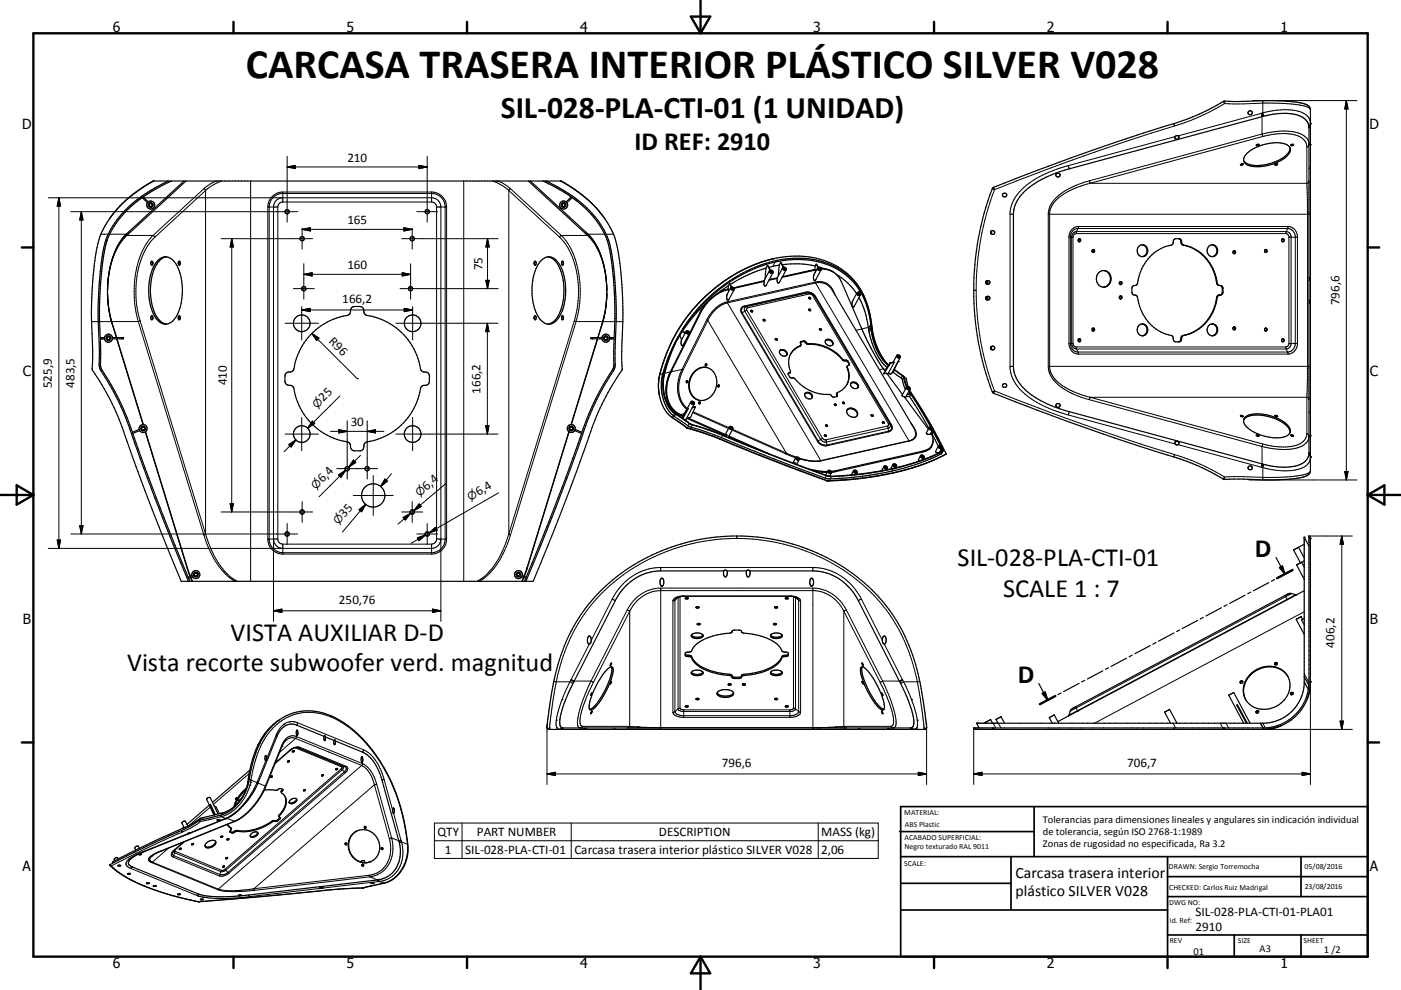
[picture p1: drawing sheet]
<svg xmlns="http://www.w3.org/2000/svg" width="420mm" height="297mm" viewBox="0 0 420 297" stroke-linecap="round" stroke-linejoin="round" font-family="sans-serif">
<defs><g id="words">
<text font-size="12.6" x="73.7" y="23.5">CARCASA TRASERA INTERIOR PLÁSTICO SILVER V028</text>
<text font-size="9.4" x="150.1" y="35.4">SIL-028-PLA-CTI-01 (1 UNIDAD)</text>
<g font-size="7.9">
<text x="190.2" y="44.9">ID REF: 2910</text>
<text x="376.3" y="167.2">D</text>
<text x="287.1" y="169.9">SIL-028-PLA-CTI-01</text>
<text x="300.7" y="179">SCALE 1 : 7</text>
<text x="69.1" y="192.4">VISTA AUXILIAR D-D</text>
<text x="38.1" y="201.4">Vista recorte subwoofer verd. magnitud</text>
<text x="305.1" y="205">D</text>
</g>
<g font-size="4.7">
<text x="304.5" y="263.4">Carcasa trasera interior</text>
<text x="304.5" y="268.8">plástico SILVER V028</text>
</g>
<g font-size="4.2">
<text x="33.9" y="9.6">6</text>
<text x="103.9" y="9.6">5</text>
<text x="173.9" y="9.6">4</text>
<text x="243.8" y="9.6">3</text>
<text x="313.9" y="9.6">2</text>
<text x="383.9" y="9.6">1</text>
<text x="6.7" y="38.7">D</text>
<text x="410.5" y="38.7">D</text>
<text x="6.9" y="112.9">C</text>
<text x="410.7" y="112.9">C</text>
<text x="6.9" y="187.1">B</text>
<text x="410.7" y="187.1">B</text>
<text x="6.8" y="261.4">A</text>
<text x="410.7" y="261.4">A</text>
<text x="33.9" y="290.4">6</text>
<text x="103.9" y="290.4">5</text>
<text x="173.9" y="290.4">4</text>
<text x="243.8" y="290.4">3</text>
<text x="313.9" y="290.4">2</text>
<text x="383.9" y="290.4">1</text>
</g>
<g font-size="3.9">
<text x="104.1" y="48.5">210</text>
<text x="104.1" y="67.2">165</text>
<text x="104.1" y="80.8">160</text>
<text x="144.6" y="81.1" transform="rotate(-90 144.6 81.1)">75</text>
<text x="102.6" y="90.9">166,2</text>
<text x="401.6" y="91.6" transform="rotate(-90 401.6 91.6)">796,6</text>
<text x="98.4" y="102.7" transform="rotate(45 98.4 102.7)">R96</text>
<text x="15.6" y="116.4" transform="rotate(-90 15.6 116.4)">525,9</text>
<text x="22.4" y="116.3" transform="rotate(-90 22.4 116.3)">483,5</text>
<text x="68" y="115.6" transform="rotate(-90 68 115.6)">410</text>
<text x="144" y="118.1" transform="rotate(-90 144 118.1)">166,2</text>
<text x="97" y="120.6" transform="rotate(-45 97 120.6)">25</text>
<text x="105.2" y="127.8">30</text>
<text x="96.7" y="145" transform="rotate(-45 96.7 145)">6,4</text>
<text x="127.8" y="147.2" transform="rotate(-40 127.8 147.2)">6,4</text>
<text x="143.4" y="148.8" transform="rotate(-30 143.4 148.8)">6,4</text>
<text x="103.3" y="155.5" transform="rotate(-50 103.3 155.5)">35</text>
<text x="101.6" y="181.1">250,76</text>
<text x="400.1" y="194.3" transform="rotate(-90 400.1 194.3)">406,2</text>
<text x="216.4" y="230.1">796,6</text>
<text x="337.9" y="230.1">706,7</text>
<text x="131.1" y="250.8">QTY</text>
<text x="142.9" y="250.8">PART NUMBER</text>
<text x="197.5" y="250.8">DESCRIPTION</text>
<text x="246.2" y="251">MASS (kg)</text>
<text x="133.3" y="256.1">1</text>
<text x="139.4" y="256.1">SIL-028-PLA-CTI-01</text>
<text x="172.2" y="256.2">Carcasa trasera interior plástico SILVER V028</text>
<text x="246.2" y="256.1">2,06</text>
<text x="358.4" y="274.9">SIL-028-PLA-CTI-01-PLA01</text>
<text x="358.4" y="279.4">2910</text>
</g>
<g font-size="3.3">
<text x="95.1" y="122.6" transform="rotate(-45 95.1 122.6)">⌀</text>
<text x="94.7" y="147" transform="rotate(-45 94.7 147)">⌀</text>
<text x="125.7" y="149" transform="rotate(-40 125.7 149)">⌀</text>
<text x="141" y="150.3" transform="rotate(-30 141 150.3)">⌀</text>
<text x="101.5" y="157.6" transform="rotate(-50 101.5 157.6)">⌀</text>
</g>
<g font-size="3.1">
<text x="312.7" y="246.8">Tolerancias para dimensiones lineales y angulares sin indicación individual</text>
<text x="312.7" y="250.4">de tolerancia, según ISO 2768-1:1989</text>
<text x="312.7" y="254">Zonas de rugosidad no especificada, Ra 3.2</text>
<text x="357.8" y="286.5">01</text>
<text x="377.6" y="285.6">A3</text>
<text x="396.9" y="285.9">1 /2</text>
</g>
<g font-size="2.4">
<text x="271.1" y="244.4">MATERIAL:</text>
<text x="271.2" y="252">ACABADO SUPERFICIAL:</text>
<text x="271.3" y="248">ABS Plastic</text>
<text x="271.2" y="254.7">Negro texturado RAL 9011</text>
<text x="271.1" y="259.7">SCALE:</text>
<text x="350.4" y="260.8">DRAWN: Sergio Torremocha</text>
<text x="391.1" y="260.6">05/08/2016</text>
<text x="350.5" y="266.9">CHECKED: Carlos Ruiz Madrigal</text>
<text x="391.2" y="266.7">23/08/2016</text>
<text x="350.5" y="271.4">DWG NO:</text>
<text x="350.7" y="276.9">Id. Ref:</text>
<text x="350.7" y="282.8">REV</text>
<text x="371.1" y="282.9">SIZE</text>
<text x="390.8" y="283">SHEET</text>
</g>
</g></defs>
<g fill="none" stroke="#000" stroke-width=".36">
<path d="M40.8 57.6a27.5 27.5 0 0 0-11.6 16 102.4 102.4 0 0 0-1.7 15.6l-.1 5.6 .4 10.6-.2 5.4a85.6 85.6 0 0 1 11.5 24.6l6.4 17.3 8.8 21.7h105.6a934.4 934.4 0 0 0 19-49.7l3.4-6.9 4.2-6.8-.1-7.3 .3-7.2a96.1 96.1 0 0 0-2.4-25.3 26.8 26.8 0 0 0-4-7M40.8 57.6l5.1-3.3h122.4a43.1 43.1 0 0 1 9.2 6.8M40.9 57.6l-3.4 2.8-3.2 3.3M42.6 59.3l1.6 1.5M42.9 59.1l1.5 1.5M46.1 54.3l-5.2 3.3M50.4 54.3a38.2 38.2 0 0 0-17.1 14.4 34 34 0 0 0-3.4 14.4l-.5 9.3 .4 17.9a91.6 91.6 0 0 1 9.2 18.5 699.1 699.1 0 0 0 17.5 45.6M51.4 54.3a37.9 37.9 0 0 0-17.7 14.5 20.4 20.4 0 0 0-2.6 7.5 124.3 124.3 0 0 0-1.3 16.1l.3 8.9h1.2M55.2 54.3l-16.7 15.3a20 20 0 0 0-5.9 12.9l-.4 4.7M55.8 54.3l-17.3 15.9a21.4 21.4 0 0 0-6.2 15.1 31.7 31.7 0 0 0 1.4 11.7l1.3 4.3M158.4 54.3l17.3 15.9a22 22 0 0 1 6.2 16.1v1M159 54.3l16.7 15.3a18.9 18.9 0 0 1 5.7 11.6"/>
<path d="M162.8 54.3l5.5 2.9 3.4 2.2a28.3 28.3 0 0 1 10.6 13.5l.2 1a105.6 105.6 0 0 1 1.9 20.1l-.3 7.3h-1.3M163.7 54.3l5.2 2.8 3.2 2.1a27 27 0 0 1 10.8 14.7 94.7 94.7 0 0 1 1.7 15.1l.2 6.6-.4 13.9-.2 1.1a89.2 89.2 0 0 0-11 24l-6.6 17.7-8.9 22.1M168.1 54.3l4.3 2.6a35.3 35.3 0 0 1 7.8 7.2M171.3 59.1l-1.6 1.5M171.6 59.3l-1.6 1.5M297.7 56.3a744.3 744.3 0 0 1 58.1-20.5 70 70 0 0 0 11.1-5.4l4.5 .1a77.5 77.5 0 0 1 18.4 .3 3.3 3.3 0 0 1 3.1 1.9v108.5a2.71 2.71 0 0 1-2.8 2.1l-2.6 .4a77.4 77.4 0 0 1-11.9 .1h-8.4a75.1 75.1 0 0 0-18.9-7.8 630.7 630.7 0 0 1-50.7-18.3 85.3 85.3 0 0 1 .1-61.4zM307.2 57.4a30.2 30.2 0 0 1 13.4-6.7l57.8-15.7a18.1 18.1 0 0 1 11.7 0 3.8 3.8 0 0 1 2.3 3v98.2a4.7 4.7 0 0 1-4.4 3.7 22.2 22.2 0 0 1-9.6-.7l-57.8-15.7a26.8 26.8 0 0 1-14.8-8.4 8.7 8.7 0 0 1-2-4.8v-46.4a9.7 9.7 0 0 1 3.4-6.5zM371.9 49.3a.4 .4 0 0 1 .4-.2 .4 .4 0 0 1 .4 .2l-.5 .3-.3-.1zM373.8 46a13.3 13.3 0 0 1 11.9-2.7 1.86 1.86 0 0 1 1.2 1.6 1.86 1.86 0 0 1-.9 1.8 13.3 13.3 0 0 1-11.8 2.9 1.83 1.83 0 0 1-1.4-1.4 1.83 1.83 0 0 1 .7-1.9zM376.7 43.5l.8-.1-.6 .3zM382.3 49.3a.4 .4 0 0 1 .3-.2 .4 .4 0 0 1 .4 .2l-.5 .3-.2-.1zM386.8 44.3a4.9 4.9 0 0 1-3.5 3.8 12.5 12.5 0 0 1-9.6 .9l-.9-.9"/>
<path d="M387 43.5l.8-.1-.5 .3zM33.9 64.1l-1.1 1.6M44.4 60.6a1.2 1.2 0 0 1 2 .5 1.2 1.2 0 0 1-1.4 1.5 1.2 1.2 0 0 1-.8-1.8M44.4 60.6l-.2 .2M45.3 78.5l.2-.1a.65 .65 0 0 1 .4 .6 .65 .65 0 0 1-.5 .5l-.2-.4zM45.8 78.6v.7M47.5 78a3.2 3.2 0 0 1 5.2 1 16.9 16.9 0 0 1-.4 16.7 3.3 3.3 0 0 1-3.1 1.5 3.3 3.3 0 0 1-2.7-2.2 16.7 16.7 0 0 1 .6-16.6zM49.9 77.1a5.6 5.6 0 0 0-3.9 4.3 17.3 17.3 0 0 0 1.4 14.2l1 1 1.5 .6M53.5 78.5l.2-.1a.65 .65 0 0 1 .4 .6 .65 .65 0 0 1-.5 .5l-.2-.6zM54 78.6v.7M160.2 78.6v.7M160.3 78.4a.6 .6 0 0 1 .4 .6 .6 .6 0 0 1-.4 .5l-.2-.6z"/>
<path d="M162.2 78.2a3.1 3.1 0 0 1 5.2 .6 16.9 16.9 0 0 1 0 16.7 3.2 3.2 0 0 1-3 1.8 3.2 3.2 0 0 1-2.9-2 16.8 16.8 0 0 1 .3-16.7zM164.3 77.1a5.5 5.5 0 0 1 3.9 4.3 16.5 16.5 0 0 1-1.7 14.6l-1.1 .9-1.1 .3M168.4 78.6v.7M168.5 78.5v-.1a.6 .6 0 0 1 .5 .6 .6 .6 0 0 1-.5 .5l-.2-.6zM178.2 61.8l2.1 2.4M180.2 64.1l1.2 1.6M230 79.7l-.4 .7M230 79.7l1 1.4a.54 .54 0 0 1 .8 .2 .54 .54 0 0 1-.3 .7 .54 .54 0 0 1-.7-.3l-.1-.4M230 79.7l.9 1.4-.2 .2M230.1 78.1l-4.5 1.5-2.7 1.3M231.9 77.6a24.7 24.7 0 0 1 22.6 4.9 23.3 23.3 0 0 1 6.9 15.5 20.6 20.6 0 0 0 4.8 11.3M231.9 77.6l-4.9 1.5-4.1 1.8"/>
<path d="M231.9 77.6l-1.4 .4M233.6 79.6l-.3 3.2M233.6 79.6l-3.1 .6M234 78.8l-.4 .8M234 78.8l1 1.4a.5 .5 0 0 1 .7 .3 .5 .5 0 0 1-.5 .6 .52 .52 0 0 1-.5-.3 .52 .52 0 0 1 .1-.6zM234.5 79.4a27.3 27.3 0 0 1 9.9 .4M244.4 79.8l-.1 1.1M244.7 79.3l-.3 .5M244.7 79.3l.7 .9 .7 .3M244.7 79.3l.6 1a.51 .51 0 0 0 .1 .8 .51 .51 0 0 0 .7-.4M297 69.5v.5M297.1 69.3l.2 .4-.2 .5"/>
<path d="M323.5 71.7a.44 .44 0 0 1 .5 .4 .44 .44 0 0 1-.5 .4M323.5 71.7l-.3 .3 .3 .5M323.5 71.6l.3 .3-.3 .6M327.7 74.9a.48 .48 0 0 1 .3 .4 .48 .48 0 0 1-.3 .4M341.5 73.9a1.72 1.72 0 0 1 2.5 .6 1.72 1.72 0 0 1-.9 2.4 1.75 1.75 0 0 1-2-.9 1.75 1.75 0 0 1 .4-2.1zM342.4 73.4a1.81 1.81 0 0 1 1.5 1.8 1.81 1.81 0 0 1-1.5 1.8M353.3 71.6a1.16 1.16 0 0 1 .8 1.5l.3 .3a13.3 13.3 0 0 1 10.7 11.9l.8 .4M356.5 73.9l-1.6-.4a1.28 1.28 0 0 1-.7-1.5l-.5-.3-1.2-.1a1.16 1.16 0 0 0-.8 1.5l-.3 .3a13.5 13.5 0 0 0-10.5 11.9l-.3 .3a1.07 1.07 0 0 0-1.3 .9v1.2a1.04 1.04 0 0 0 1.3 .9l.3 .3a13.5 13.5 0 0 0 10.5 11.9l.3 .3a1.3 1.3 0 0 0 .8 1.5h1M357 74.2a14 14 0 0 1 7.9 11.1l.3 .3 .7 .1M362.4 73.9a1.71 1.71 0 0 1 2.6 .8 1.71 1.71 0 0 1-1.5 2.3 1.82 1.82 0 0 1-1.5-1.2 1.82 1.82 0 0 1 .4-1.9zM363.4 73.4a1.81 1.81 0 0 1 1.5 1.8 1.81 1.81 0 0 1-1.5 1.8M369.9 75.2l.2 .1"/>
<path d="M370.1 75.3l.1 .4-.3 .4M379.4 74.9a.48 .48 0 0 1 .3 .4 .48 .48 0 0 1-.3 .4M384.5 71.7a.44 .44 0 0 1 .5 .4 .44 .44 0 0 1-.5 .4M384.5 71.7l-.3 .3 .3 .5M384.5 71.6l.3 .3-.3 .6M32.2 88.1l.2 3.3 .6 3.7 1.9 6.2M45.3 94.9l.2-.2a.64 .64 0 0 1 .4 .7 .64 .64 0 0 1-.5 .5l-.2-.4zM45.8 95.1v.6M53.6 94.8l.1-.1a.64 .64 0 0 1 .4 .7 .64 .64 0 0 1-.5 .5 .83 .83 0 0 1 0-1.1zM54 95.1v.6M93.9 99.7a20 20 0 0 1 10.6-5.2 2.18 2.18 0 0 0 .7-1.9l.8-.6h1.9a1.36 1.36 0 0 1 1.2 1.7l.5 .8a19.8 19.8 0 0 1 16.6 16.6 2.09 2.09 0 0 0 1.9 .6l.6 .8v1.9a1.33 1.33 0 0 1-1.7 1.2l-.8 .6a19.7 19.7 0 0 1-16.6 16.5 2.07 2.07 0 0 0-.6 1.9l-.8 .6-1.9 .1a1.6 1.6 0 0 1-1.3-2l-.5-.6a19.8 19.8 0 0 1-16.6-16.5 2.18 2.18 0 0 0-1.8-.7l-.7-.8v-1.9a1.36 1.36 0 0 1 1.8-1.2l.7-.5a20.5 20.5 0 0 1 6-11.4zM160.2 95.1v.6"/>
<path d="M160.3 94.8a.6 .6 0 0 1 .4 .5 .6 .6 0 0 1-.4 .6l-.2-.5zM168.4 95.1v.6M168.5 94.8a.6 .6 0 0 1 .5 .5 .6 .6 0 0 1-.5 .6l-.2-.5zM181.4 81.5l.4 2.9M181.8 84.5a33.3 33.3 0 0 1-1.3 12.5l-1.3 4.3M181.9 88.1a32.4 32.4 0 0 1-1.4 9.2l-1.2 4M204.4 99.5l1.1 .3M204.4 99.5l1 .4M204.4 99.5l-.6 1.1M205.4 99.9l-1.1 2.1M205.5 99.8l-.1 .1M205.7 99.4l-.2 .4"/>
<path d="M205.7 99.4a.52 .52 0 0 1 .8 0 .52 .52 0 0 1-.2 .8l-.6-.3zM205.9 99.8l.4 .2M205.9 99.9l.3 .1M211.7 91l-1.9 2.9-8.5 17.1a10.6 10.6 0 0 0 .8 12.4l2.5 1.5M211.7 91a48.1 48.1 0 0 0-7.1 8.4M213.6 87.1a47.9 47.9 0 0 0-13.5 18.2M215.4 87.8l-3.7 3.2M216.9 84.5l-3.2 2.4M216.9 84.5a47.7 47.7 0 0 0-16.1 19.3M218.3 86.7l-2.9 1.1M218.3 86.7l.2 .1M218.4 85.7l-.1 1"/>
<path d="M218.4 85.7l-3 2.1M218.5 86.8a12.9 12.9 0 0 0-8.5 7.2l-8.5 17.1a10.3 10.3 0 0 0 .8 12.1l2.4 1.5M218.5 86.8l-.1 .7M218.7 85.1l-.3 .6M218.7 85.1h.1l.6 1a.55 .55 0 0 1 .8 .4 .55 .55 0 0 1-.5 .7 .55 .55 0 0 1-.6-.6l.1-.5zM219.1 86.3l-1.2 2.4a.98 .98 0 0 0 .4 1.3l1.8-3.1M219.3 86.6l.5 .2M219.3 86.6a.29 .29 0 0 1 .4-.3 .29 .29 0 0 1 .1 .5M219.3 86.6l.1 .1M219.4 86.7l.2 .1M219.6 86.8h.2M222.9 80.9l-6 3.6"/>
<path d="M225.1 93.3l.5 .3M228.8 96l.5 .3M229.1 84.3l-9.1 2M229.1 84.2v.1M229.1 84.3v.1M229.1 84.4l-9 2.1M229.6 80.4l-.2 3.3M229.6 80.4l-5.3 2.1-5.4 2.8M230.7 81.2l-1.6 3M230.9 81.6l.5 .2M230.9 81.6a.29 .29 0 0 1 .4-.3 .29 .29 0 0 1 .1 .5M230.9 81.6l.4 .2"/>
<path d="M231 81.6l.3 .2M231.3 81.8h.1M231.7 81.8l-1.9 3.6a.43 .43 0 0 1-.6 .4 .43 .43 0 0 1-.2-.7l.1-.7M233 83.5l-2.5 .6M233 83.4l-2.4 .5M233 83.3v.1M233 83.4v.1M234.6 80.3l-1.6 3M234.9 80.7l.4 .2M234.9 80.7a.28 .28 0 0 1 .4-.3 .28 .28 0 0 1 0 .5M234.9 80.7l.3 .2M234.9 80.8l.3 .1"/>
<path d="M235.2 80.9h.1M235.7 80.9l-1.9 3.7a.43 .43 0 0 1-.6 .3 .43 .43 0 0 1-.2-.7v-.7M242.4 92.9l.5 .3M242.5 89.4l.2 .3 .3-.1M242.5 89.4a.3 .3 0 0 1 .4-.2 .3 .3 0 0 1 .1 .4M242.5 89.4l.5 .3M244.3 80.9l-9.7 2.1M244.3 80.9l.2 .1M244.5 81l-10 2.2M244.5 81l-.1 .7M245.1 80.4l-1.1 2.2a1.06 1.06 0 0 0 .3 1.6l1.8-3.2M245.3 80l2 .7"/>
<path d="M245.3 80.8l.5 .2M245.4 80.9l.2 .1M245.4 80.9l-.1-.2a.3 .3 0 0 1 .4-.2 .3 .3 0 0 1 .1 .5M245.6 81h.2M245.7 98.8l.5 .2M246.1 80.5v.2M246.1 80.6l1.2 .1M246.1 80.7a6.1 6.1 0 0 1 6.1 3.8l7.8 17.7 2.9 5.4 1.9 3M247.3 80.7l1.8 .5 1 .6M249.5 87l24.3 41.2M250.7 82.3a19.1 19.1 0 0 1 6.1 5.8M256.9 87.9l-1.3 2.5a1.13 1.13 0 0 0 .3 1.7l2.1-3.6"/>
<path d="M257 87.8a.52 .52 0 0 1 .9 .1 .52 .52 0 0 1-.6 .8l-.4-.4zM257.1 88.2l.5 .3M257.1 88.3a.29 .29 0 0 1 .5-.3 .28 .28 0 0 1 0 .5M257.1 88.3l.4 .2M257.2 88.3l.3 .2M257.5 87.7l.1-.3 .2 .1-.2 .3M257.5 88.5h.1M257.5 89.3l1 2a28.5 28.5 0 0 1 2 7.7M260.5 99l.1 .7M260.6 99.7a19.6 19.6 0 0 0 5.4 10.6M261.1 97.8a24.6 24.6 0 0 0-3.1-10.2 20.7 20.7 0 0 0-18.2-9.7 40.3 40.3 0 0 0-27.2 11.6 43.2 43.2 0 0 0-13.7 25.1 11.1 11.1 0 0 0 3.8 9.6l1.7 1.1M261.1 97.8l.1 .8"/>
<path d="M261.1 97.8l-.6 1.2M261.2 98.6a16.4 16.4 0 0 0 5.1 11M261.2 98.6l-.6 1.1M295.5 89.5l.1 .3M295.5 84.7v.2M295.5 89.3v.2M295.5 84.9l.1 .1M295.5 89.3l.1 .2M295.6 84.7l-.1 .2M295.6 89.2l.1 .2-.1 .3M295.6 84.4l.1 .3-.1 .3M295.6 89.1l-.1 .2"/>
<path d="M295.6 89.1a.63 .63 0 0 1 1-.1 .63 .63 0 0 1 0 .9 .63 .63 0 0 1-1-.1M295.6 84.4a.63 .63 0 0 1 1-.2 .63 .63 0 0 1 0 1 .63 .63 0 0 1-1-.2M295.6 84.4l-.1 .3M295.6 89.1a.32 .32 0 0 1 .3 .4 .32 .32 0 0 1-.3 .3M295.6 84.4a.32 .32 0 0 1 .3 .3 .32 .32 0 0 1-.3 .3M295.9 88.9l.2 .5-.2 .6M295.9 84.2l.2 .4-.2 .6M327.7 98.4a.48 .48 0 0 1 .3 .5 .48 .48 0 0 1-.3 .4M329.4 81.8a2.3 2.3 0 0 1 3-.1 2.3 2.3 0 0 1 .5 3 2.23 2.23 0 0 1-2.8 1.3 2.23 2.23 0 0 1-1.4-2.8zM330.8 81.2a2.54 2.54 0 0 1 2.1 2.5 2.54 2.54 0 0 1-2.1 2.5M335.8 84.5a.44 .44 0 0 1 .6 .4 .44 .44 0 0 1-.6 .5M335.8 84.5l-.2 .4 .2 .5"/>
<path d="M335.9 84.5a.48 .48 0 0 1 .3 .5 .48 .48 0 0 1-.3 .4M335.9 88.8a.48 .48 0 0 1 .3 .4 .48 .48 0 0 1-.3 .5M341.5 97.6a1.71 1.71 0 0 1 2.5 .6 1.71 1.71 0 0 1-.9 2.4 1.74 1.74 0 0 1-2-.8 1.74 1.74 0 0 1 .4-2.2zM342.4 97.2a1.81 1.81 0 0 1 1.5 1.8 1.81 1.81 0 0 1-1.5 1.7M362.4 97.6a1.72 1.72 0 0 1 2.6 .6 1.72 1.72 0 0 1-1 2.4 1.74 1.74 0 0 1-1.9-.8 1.74 1.74 0 0 1 .3-2.2zM363.4 97.2a1.81 1.81 0 0 1 1.5 1.8 1.81 1.81 0 0 1-1.5 1.7M365.5 88.5h.4M365.5 88.5l-.6 .4a14 14 0 0 1-7.9 11.1M365.5 88.6l-.4 .3a13.7 13.7 0 0 1-8.8 11.3M365.9 85.7l.5 .2 .3 .6-.1 1.6-.7 .4M365.9 88.5l-.4 .1M365.9 85.7l.4 .2 .2 .6-.1 1.4-.5 .6"/>
<path d="M369.9 98.1a.48 .48 0 0 1 .3 .4 .48 .48 0 0 1-.3 .5M379.4 98.4a.48 .48 0 0 1 .3 .5 .48 .48 0 0 1-.3 .4M392.4 83.2l.2 .3-.2 .7M392.4 90l.2 .3-.2 .7M30.4 101.3v.4M30.8 101.3v.4M31.3 101.7h-1.2v8a7.2 7.2 0 0 0 1.9 3.5 85.4 85.4 0 0 1 9.4 21.3l7.7 20.7 7.8 19.2M33.7 101.3h3.4l-.1 .4h-3.3M35 101.7l7.9 25.7M35.1 101.7l7.9 25.7M36.5 101.3v.4M177.7 101.3v.4"/>
<path d="M179.1 101.7l-7.9 25.7M179.2 101.7l-7.9 25.7M180.5 101.3h-3.4v.4h3.4M182.8 101.7h1.3l-.1 5.6a5.4 5.4 0 0 1-1.2 4.9 85.5 85.5 0 0 0-10 22.3l-6.6 17.8-9 22.1M183.3 101.3v.4M183.8 101.3v.4M197.4 116l.3 2.4M197.4 116.1l.3 2.3M197.7 118.4a10.6 10.6 0 0 0 6.1 8.3l1.6 1.3M197.8 112.2l-.4 3.3M197.8 112.2l-.4 3.9M198.4 113.7l-.1 2.4a11.5 11.5 0 0 0 3.9 8.8l2.1 1.4a9.9 9.9 0 0 0 5.3 2.6l5.6 2 14 5.7 18.7 7a82.2 82.2 0 0 0 33.4-7l.9-.5 .5-.8"/>
<path d="M198.5 112.8l-.1 .9M199 112.6a12.2 12.2 0 0 0 3 11.3l4.7 3.2a183.8 183.8 0 0 1 19.8 7.6l21.4 8.1a59.1 59.1 0 0 0 14.4-1.1 60.6 60.6 0 0 0 20.4-6.4M199 112.6l-.6 1.1M199.2 111.6l-.2 1M199.2 111.6l-.7 1.2M199.5 106.8l-1.7 5.4M199.8 106.1l-2 6.1M200.7 104.1l-.9 2M203.3 101l-1 1.9a45.1 45.1 0 0 0-3.8 9.9M203.8 100.6l.5 1.4M203.8 100.6l-.8 1.4M206.1 114.3l-.2 .2 .1 .3"/>
<path d="M206.2 100l-.3-.2a.28 .28 0 0 1 .4-.3 .28 .28 0 0 1 0 .5M206.2 100h.1M206.7 100l-1.8 3.3a.39 .39 0 0 1-.5 .4 .39 .39 0 0 1-.2-.6l.1-1.1M211.1 110.2a5.3 5.3 0 0 0-4.3 4.2 5.3 5.3 0 0 0 2.3 5.5l.4 .2M211.2 110.2a4.7 4.7 0 0 1 3.2 7 4.1 4.1 0 0 1-6.6 1.9 5.5 5.5 0 0 1 3-8.9l1.2 .1M211.8 109.2l-.2 .2 .1 .4M215.6 115.5l.1 .4-.3 .2M215.6 115.5a.29 .29 0 0 0-.4 .2 .29 .29 0 0 0 .2 .4M215.6 115.5l-.2 .3v.3M232.4 101.8a.29 .29 0 0 1 .4-.2 .29 .29 0 0 1 .1 .4M232.4 101.8l.5 .2M233.7 105.4a1.36 1.36 0 0 1 1.5-.2 1.36 1.36 0 0 1 .7 1.3"/>
<path d="M233.9 105.1a1.27 1.27 0 0 1 1.5 0 1.27 1.27 0 0 1 .4 1.6 1.29 1.29 0 0 1-1.6-.1 1.29 1.29 0 0 1-.3-1.5zM236.3 112.1l.7 1.2 .9 .1a13.7 13.7 0 0 0 11 5l1.1 .8 .9-.2M236.8 111.8l-.5 .3M236.9 111.8l-.6 .3M237.3 105.8a6.4 6.4 0 0 0-.3 5.8l-.2 .2M240 102.7l.2-.3 1-.1 .8 .7a14 14 0 0 1 11.1 5.1l.9 .1 .7 .8a.71 .71 0 0 1-.7 .9 5.8 5.8 0 0 1-3.1 8M240 102.7l1.1-.2 .8 .7a13.9 13.9 0 0 1 11.1 5.1l1.1 .1 .5 1.1M240 102.7l.1 .8M240.1 103.5l-2.1 1.5-.7 .8M240.1 103.5a7.3 7.3 0 0 0-2.8 2.3M241.3 118.2a1.35 1.35 0 0 1 1.4-.1 1.35 1.35 0 0 1 .8 1.3M241.4 117.9a1.27 1.27 0 0 1 1.6 .1 1.27 1.27 0 0 1 .3 1.5 1.31 1.31 0 0 1-1.5-.1 1.31 1.31 0 0 1-.4-1.5z"/>
<path d="M247.4 102.3a1.37 1.37 0 0 1 1.5-.1 1.37 1.37 0 0 1 .7 1.2M247.6 102a1.32 1.32 0 0 1 1.5 0 1.32 1.32 0 0 1 .5 1.4 1.28 1.28 0 0 1-1.5 .1 1.28 1.28 0 0 1-.5-1.5zM250.9 117.9l-.1 .5 .2 .5M250.9 117.9l.2 .8-.2 .3M254 109.8l-.1 .3a6.8 6.8 0 0 1 0 5.3M255 115.1a1.37 1.37 0 0 1 1.5-.1 1.37 1.37 0 0 1 .7 1.3M255.2 114.9a1.26 1.26 0 0 1 1.6 0 1.26 1.26 0 0 1 .3 1.5 1.3 1.3 0 0 1-1.5-.1 1.3 1.3 0 0 1-.4-1.4zM264.9 110.6l.5 .7M265 112.1l.8-.1 4.8 6.4M266.3 112l-.4 .1M266.4 109.5a17.6 17.6 0 0 1-5.2-12.4 20.4 20.4 0 0 0-13.1-18.1 30.5 30.5 0 0 0-24.3 2.4 46.6 46.6 0 0 0-24.6 30.2M266.8 108.8l-1.8 3.3"/>
<path d="M266.8 108.8l.1 .2M266.9 109l-1.9 3.1M267.8 111.7l2.6 1.9 1 3.2M267.8 111.7l-.3 .1M268.1 108.7l-.1-.1-1.2 .2M268.1 108.7l-1.8 3.3M268.1 108.7l-1.2 .3M268.1 110.8l3 2.3 .8 2.9M268.2 111l2.6 1.9 1 3.2M268.2 111l-.4 .7M268.8 106.7l-1 1.9M268.9 106.6a.63 .63 0 0 1 .7 0 .63 .63 0 0 1 .3 .7"/>
<path d="M268.9 106.6a.63 .63 0 0 0 .2 .7 .63 .63 0 0 0 .8 0M269.1 107l.4 .2M269.1 107a.28 .28 0 0 1 .4-.3 .28 .28 0 0 1 0 .5M269.1 107.1l.3 .1M269.2 108.5l-1.2 2.5h.2M269.9 107.2l-2.6 4.8h-1M271.1 113.1l.6 .4 .6 2.5M271.5 119.1l-.3 .1M271.6 119.1h-.1M271.6 119h1.1M271.8 116.2l-1.3 2.6 .6 .2 7.2 9.8M272 118.4h1"/>
<path d="M272 116.5l.4 .2M272 118.3l1 .1M272.1 116.6l.2 .1M272.1 118.1l.1 .2M272.3 116.7h-.1a.28 .28 0 0 1-.2-.4 .28 .28 0 0 1 .5 0v.4M272.3 116.7h.2M272.5 117.4l3.7 5.7 2.8 5M272.6 117.2l6.6 10.9M272.7 119l5.8 9.5M272.7 116.9l3.2 5.2a135.7 135.7 0 0 1 7.7 14l-3.5 1.9-2.8 1.1M272.8 116.7l-1.2 2.4M273 118.4l-.3 .6"/>
<path d="M297 104.2v.5M297.1 104l.2 .3-.2 .5M323.5 101.7a.44 .44 0 0 1 .5 .4 .44 .44 0 0 1-.5 .4M323.5 101.7l-.3 .3 .3 .5M323.5 101.7l.3 .2-.3 .6M353.5 102.5l-.2 .1M355.7 100.5l-.8 .1a1.27 1.27 0 0 0-.7 1.5l-.7 .5M356.5 100.2l-1.8 .4a1.26 1.26 0 0 0-.7 1.5l-.5 .4M384.5 101.7a.44 .44 0 0 1 .5 .4 .44 .44 0 0 1-.5 .4M384.5 101.7l-.3 .3 .3 .5M384.5 101.7l.3 .2-.3 .6M41.7 128.8l-2 .9"/>
<path d="M41.9 129.2l-2.1 .8M42.9 127.4a1.21 1.21 0 0 0-1.2 1.4M42.9 127.4a1.2 1.2 0 0 1 1.2 1.1 1.2 1.2 0 0 1-1 1.3 1.2 1.2 0 0 1-1.4-1M43.6 129.6l13.4 43.3M43.6 129.5l13.5 43.4M170.6 129.5l-13.5 43.4M170.6 129.6l-13.4 43.3M171.3 127.4a1.21 1.21 0 0 1 1.1 1.4M171.3 127.4a1.2 1.2 0 0 0-1.2 .8 1.2 1.2 0 0 0 .4 1.3M172.3 129.2l2.1 .8M172.4 128.8l2.1 .9M172.4 128.8a1.18 1.18 0 0 1-1.9 .7"/>
<path d="M201.5 125.3l3.4 2.3M204.4 125.3h.1M204.5 125.3l1.2 .9a7.6 7.6 0 0 0 4.4 1.9l7.6 2.9M205.4 127.9a3.1 3.1 0 0 0 2.1 1l7.2 2.4 12.9 5.3 20.3 7.7a85.8 85.8 0 0 0 33.2-6.8l2.5-1.3M205.9 128.3a130.2 130.2 0 0 1 18 6.7l23.9 9.2a96.4 96.4 0 0 0 28.7-4.8M206.1 122.5l.2 .1M206.1 122.5v.2M206.1 122.5l-1.7 2.8M206.1 125.6l11.2 5M206.1 125.6l-.3 .1M206.1 122.7l-1.6 2.6M206.2 125.4l11.2 4.9"/>
<path d="M206.2 125.4l-.1 .2M206.3 122.6l-1.6 3M206.3 122.6l-.2 .1M207.1 120.6l-1 1.9M207.2 120.4a.54 .54 0 0 1 .9 .1 .54 .54 0 0 1-.3 .8 .56 .56 0 0 1-.6-.2 .56 .56 0 0 1 0-.7zM207.3 120.9l.5 .2M207.4 121l.3 .1M208.2 121.1l-2.8 4.9M208.5 122.1l-1.4 3.1-.9 .2M208.5 122.1l-.9 .1M208.5 122.1l-1 .3M209.8 120.6l.2 .3-.3 .3"/>
<path d="M209.8 120.6a.29 .29 0 0 0-.3 .2 .29 .29 0 0 0 .2 .4M209.9 120.6l-.3 .2 .1 .4M217.7 131l12.9 5.2 17.6 6.6M218 130.5l-.7 .3M218 130.5l-.3 .4M218 130.5l-.6 .3M218.4 131l6.1 2.7M218.4 131l-.2 .2M218.6 130.8l11.9 5.3M218.6 130.8l-.2 .2M218.6 128.1l-1.4 2.7M218.7 128.1a.63 .63 0 0 0 .3 .7 .63 .63 0 0 0 .7-.1"/>
<path d="M218.7 128.1a.62 .62 0 0 1 .7-.1 .62 .62 0 0 1 .3 .7M218.9 128.4l.4 .3M218.9 128.5l.3 .2M219 128.6l-.1-.1a.27 .27 0 0 1 .2-.3 .27 .27 0 0 1 .3 .2 .27 .27 0 0 1-.2 .3M219 128.6l.2 .1M219.7 128.7l-1.1 2.1M238.3 138.8l-.4 .2M238.3 138.8l-.3 .2M238.3 138.8l-.1 .3M238.6 137.3a.53 .53 0 0 1 .8-.1 .53 .53 0 0 1-.2 .9l-.5-.3zM238.6 137.3l-.9 1.6M238.8 137.6l.4 .3"/>
<path d="M238.8 137.6v-.1a.3 .3 0 0 1 .4-.1 .3 .3 0 0 1 .1 .5M238.8 137.6l.3 .3M238.9 137.7l.2 .2M239.1 137.9h.2M239.6 137.9l-.8 1.4M247.1 130.6l.5 .3M247.5 127.7l.5 .2M250.1 121.4l.5 .3M252.6 120.8a.28 .28 0 0 1 .4-.1 .28 .28 0 0 1 .1 .4M252.6 120.8l.5 .3M253.9 123.1a1.89 1.89 0 0 1 2.1-.2 1.89 1.89 0 0 1 1 1.8M254.1 122.7a1.87 1.87 0 0 1 2.1 .1 1.87 1.87 0 0 1 .8 1.9 1.85 1.85 0 0 1-2.2 .2 1.85 1.85 0 0 1-.8-2z"/>
<path d="M261.2 124.6l.5 .3M261.2 124.6a.29 .29 0 0 1 .4-.2 .29 .29 0 0 1 0 .5M261.2 124.6l.4 .3M264.5 126.7a.28 .28 0 0 1 .5-.1 .28 .28 0 0 1 0 .4M264.5 126.7l.5 .3M265 140l-.5 .8 .2 .4M267.7 139.4l-.5 .9 .4 .3M267.9 139.7l.5 .2M268 139.8l.3 .1M268 139.8a.27 .27 0 0 1 .2-.4 .27 .27 0 0 1 .3 .2 .27 .27 0 0 1-.2 .3M268.8 139.9l-.1 .3M276 136.7a.56 .56 0 0 1 .8-.1 .56 .56 0 0 1 .1 .8l.2 .4"/>
<path d="M276 136.7l.2 .6 .5 .2M276 136.7l-.6 1.2 .4 .3M276.2 137a.29 .29 0 0 1 .4-.3 .29 .29 0 0 1 .1 .5M276.2 137l.4 .3M276.2 137l.5 .3M276.3 137.1l.3 .2M276.7 137.2l-.1 .1M276.7 137.5l.2 .3M276.7 137.5l-.3 .5M277 137.3l-.1 .2M278.6 128.3l-.9 1.6 .3 .3 .9 .1 .8-1.4M278.6 128.2a.64 .64 0 0 0 .3 .7 .64 .64 0 0 0 .8 0"/>
<path d="M278.8 128.6l.5 .2M278.8 128.6a.29 .29 0 0 1 .5-.3 .29 .29 0 0 1 0 .5M278.8 128.6l.4 .2M278.9 128.7l.3 .1M279 130.1h.2l.4 .9 .1 1.3M279 128.1l-.4 .1M279 128.1l.5 .2 .2 .6M279.2 128.8h.1M279.2 129.6l.6 .1M279.3 130.3h.2M279.3 129.5l.5 .2M279.5 130.3l1.8 3.6"/>
<path d="M279.6 129.1l2.3 4.6M279.7 132.7a3.2 3.2 0 0 1-3 2.6l-27.5 6.1M279.7 128.9l2.5 4.9M279.7 132.3a3.3 3.3 0 0 1-3.1 3.3l-27.3 6.1M279.7 132.3v.3M279.8 129.7l-.3 .6M281.3 133.8l-.8 1.7 .3 .3h.7M281.4 133.7a.52 .52 0 0 1 .9 .1 .52 .52 0 0 1-.5 .8l-.4-.4zM281.5 135.8l-6.9 2.8-9.1 2.4M281.6 134.2a.27 .27 0 0 1 .2-.4 .27 .27 0 0 1 .3 .2 .27 .27 0 0 1-.2 .4M281.6 134.2l.3 .2M281.6 134.1l.4 .3"/>
<path d="M281.7 135.7h.1M281.7 135.7l-.2 .1M282 135.1l.5 .1M282 135.1l-.3 .6M282 135.1h.1M282.1 135l.4 .1M282.3 134.5l.3 .6M282.4 134.4l-.4 .7M282.4 134.2l.4 .8-.1 .3M282.5 135.3l-1 .5M282.5 135.2v.1M282.5 135.1v.1"/>
<path d="M282.6 135.1l-.1 .2M371.9 124.6h.1a.36 .36 0 0 1 .5 0 .36 .36 0 0 1 .1 .4 .43 .43 0 0 1-.4 0 .43 .43 0 0 1-.3-.4zM372.8 126.1a4.9 4.9 0 0 1 4.9-1.6 12.4 12.4 0 0 1 8.7 4.1l.4 1.2M373.3 125.2a7.5 7.5 0 0 1 6.4-.8 9.6 9.6 0 0 1 7.1 4.4 2.17 2.17 0 0 1-2.4 2.4 13.3 13.3 0 0 1-11.1-3.7 1.7 1.7 0 0 1 0-2.3zM376.6 130.6l.9 .1a.45 .45 0 0 1-.5 .2 .45 .45 0 0 1-.4-.3zM382.2 124.7l.2-.1a.36 .36 0 0 1 .4 0 .36 .36 0 0 1 .1 .4zM387 130.6l.8 .1a.45 .45 0 0 1-.5 .2 .45 .45 0 0 1-.3-.3zM242.6 140.7l5.5 .8M244.2 141.3l3.8 .5M248.2 142.8l.5 .1M248.2 142.6v.2M248.2 142.6l-.1 .2"/>
<path d="M248.2 142.6l.1 .2M248.2 141.3l-.7 1.3M248.2 141.3a.53 .53 0 0 0 .4 .7 .53 .53 0 0 0 .6-.5M248.2 141.3l.4-.2 .6 .4M248.4 141.6l.5 .2M248.5 141.7l.3 .1M248.8 141.8l-.3-.2a.29 .29 0 0 1 .4-.3 .29 .29 0 0 1 0 .5M248.8 141.8h.1M249.3 141.8l-.6 1.1M255.9 141.2l-.6 1.3M256.1 141.5l.5 .3M256.2 141.6h.1"/>
<path d="M256.2 141.7l-.1-.2a.3 .3 0 0 1 .5-.2 .3 .3 0 0 1-.1 .5M256.2 141.7l.3 .1M256.3 141.6l.2 .2M256.4 142.4l-7.7 .5M256.6 142l.2 .3M256.6 142l-.2 .4M256.6 142a.55 .55 0 0 1-.7-.3 .55 .55 0 0 1 .3-.7 .55 .55 0 0 1 .7 .3l-.1 .6 .2 .4M257 141.8l-.2 .2M265.2 140.3l.5 .2M265.3 140.4l.3 .1M265.5 141l-9.1 1.4M265.7 140.7a.56 .56 0 0 1-.8-.3 .56 .56 0 0 1 .5-.7 .56 .56 0 0 1 .6 .5v.7"/>
<path d="M265.7 140.7l.1 .2M265.7 140.7l-.1 .3M266 140.5l-.1 .3M268.5 140.1l.1 .2M268.5 140.1l-.2 .3M268.5 140.1a.56 .56 0 0 1-.8-.3 .56 .56 0 0 1 .4-.7 .56 .56 0 0 1 .7 .5l-.1 .7M57.1 173.3l.5 1.1M57.2 173.2l.5 1.2M57.5 172.7l-1.1 .5M57.7 173l-1.2 .5M156.5 173l1.1 .5M156.6 172.7l1.2 .5"/>
<path d="M157 173.2l-.6 1.2M157.1 173.3l-.5 1.1M179.8 177.5a58.7 58.7 0 0 1 84.6 2.7 58.1 58.1 0 0 1 12.5 30.7l.8 6.6a.9 .9 0 0 1-.6 1.3h-112.5l-.6-.3v-.6l1-7.6a55.3 55.3 0 0 1 14.3-32.2zM198.1 173.7l.2-.2a1.45 1.45 0 0 1 .2 2.4 1.46 1.46 0 0 1-.4-2.2zM202.8 179.4l1.8-.5h32.6l1.8 .5M205.5 179.4l.5-.1 .3 .2-.6 .2-.2-.1zM205.7 179.3h.4M217 171.3h-18.9a15.5 15.5 0 0 0-13.6 8.9l-12.4 24.1a31.2 31.2 0 0 0-4.3 12.9l.4 1 .5 .2h104.4a1.91 1.91 0 0 0 .8-2.5 39.5 39.5 0 0 0-4.3-11.6l-12.3-24.1a15.6 15.6 0 0 0-13.6-8.9h-18.9M217 171.3a1.36 1.36 0 0 0 .5 1.8 1.57 1.57 0 0 0 .5-1.8M217 171.3l.3-.2 .7 .2M218 171.3h5.8M223.8 171.3a1.36 1.36 0 0 0 .6 1.8 1.57 1.57 0 0 0 .4-1.8"/>
<path d="M223.8 171.3l.3-.2 .7 .2M235.5 179.4l.5-.1 .3 .2-.5 .2zM235.7 179.3h.4M243.1 173.6a.59 .59 0 0 1 .7 .1 .59 .59 0 0 1 .1 .6 1.15 1.15 0 0 1-.6 1.6 1.78 1.78 0 0 1-.2-2.3zM373.3 178.6l-4.6 2.4M375 177.7l-.9 .4M380.4 174.8l-4.6 2.4M382.1 173.9l-.9 .5M382.6 167.2l2.6 5M383.6 170.3l.9-.5 .7 2.4zM386.2 178.2l-64.5 34.3-.7 .6-.7 1.7M386.2 178.2h.1"/>
<path d="M386.2 178.2l.8-.2 1.8 .4M387.5 171l-4.6 2.5M389.3 164.2l-1.5 .8 2.1 3.9M389.3 164.2h.1M389.3 164.2l1.7 3.2M390.2 168.7l-1.5 .8 2.3 4.3M390.2 168.7h.1M390.2 168.7l.8 1.5M391 177.2l-73.8 39.3M391 163.3l-1.7 .9M391 168.3l-.8 .4M392.4 163.8l-1.4-2.6v43.9a12.4 12.4 0 0 1-12.4 11.9h-85.8l.7 1.4"/>
<path d="M176.5 190.9a.83 .83 0 0 1 .8 1.2l-.5 1.1a1.17 1.17 0 0 1-.6-1.9zM183.2 199l.1-.1v.2l-.4 .6zM183.3 198.9h.1M205.4 196.2a1.33 1.33 0 0 0 1.5 .4l.3 .2a8.3 8.3 0 0 0 5.7 4.4l2.4 .6 3.8 .6 .4 .2 .1 .8 .5 .2 2-.1 .2-.2v-.7l.4-.2a17.4 17.4 0 0 0 10.7-3.8l.9-1.2a1.25 1.25 0 0 1 1.6-.8l.5-.4M207.3 190.5a2.6 2.6 0 0 0 3.5 0M207.4 190.4a2.51 2.51 0 0 1 3.4 .3 2.33 2.33 0 0 1-3.6 0zM208.9 182l-.2 .3 .3 .1 .5-.1-.2-.3M208.9 182h.4M209.1 187.1a.4 .4 0 0 1 .5-.1 .4 .4 0 0 1 .2 .4h-.6l-.2-.1zM209.2 187.1h.5M231 190.5a2.61 2.61 0 0 0 3.5 0M231.2 190.3l.2-.1a2.43 2.43 0 0 1 3.1 .5 2.3 2.3 0 0 1-3.5 0z"/>
<path d="M231.9 187.2l.1-.1a.4 .4 0 0 1 .4-.1 .4 .4 0 0 1 .3 .4h-.6zM232.1 187.1h.4M232.5 182h.4M232.5 182l-.2 .3 .3 .1 .5-.1-.2-.3M258.4 198.9l.4 .8M258.4 198.9h.1M258.8 199.7h.1M264.9 190.9l.1-.1a1.44 1.44 0 0 1 0 2.4l-.4-.6a1.76 1.76 0 0 1 .3-1.7zM337.8 197.5l-4.7 2.4M339.4 196.6l-.9 .5M344.9 193.7l-4.7 2.4M346.6 192.8l-1 .5"/>
<path d="M352 189.9l-4.7 2.5M353.7 189l-1 .5M359.1 186.1l-4.7 2.5M360.8 185.2l-.9 .5M366.2 182.3l-4.6 2.5M367.9 181.4l-.9 .5M382.8 198.9l-.4 .1-.2 .4M382.8 198.9a.39 .39 0 0 1-.1 .5 .39 .39 0 0 1-.5 0M382.9 198.9a.42 .42 0 0 0-.6-.1 .42 .42 0 0 0-.1 .6M388.6 185.8h.1M388.6 185.8l2.4 4.6M388.6 185.8l1.5-.8 .4 .8"/>
<path d="M391 185.6l-.8 .4 .8 1.5M83.3 216.3a23.6 23.6 0 0 0-8 14.5l-.6 3.1a13.4 13.4 0 0 1-11.8 11.5l-3.3 .7a59.2 59.2 0 0 1-11.2 5.7l-15.5 7.7M83.3 216.3a16.2 16.2 0 0 1 18.7-.1 38.1 38.1 0 0 1 11.9 12.1 55.6 55.6 0 0 1 8.4 27.5 10.3 10.3 0 0 1-7.2 9.2l-3.2 .7a19.5 19.5 0 0 1-7.5 .9l-44.8 3.9a66.5 66.5 0 0 1-24.2-8.8l-2.5-2.2M83.3 216.3a22 22 0 0 0-8 13.1l-.4 1.6M89 219.1h.2l.1 .6-.2 1a1.11 1.11 0 0 1-.2-1.5zM175.6 218.6l-.7 .2M175.6 218.5l-1 .3M175.6 218.5v.1M177.1 208.6h.1M177.1 214.1h.1M177.5 207.9l-.4 .7M177.5 207.9h.1"/>
<path d="M177.5 213.4l-.4 .7M177.5 213.4h.1M181.7 201.2l1.1-1a.72 .72 0 0 1 .9 .1 .72 .72 0 0 1 .1 .9 22.7 22.7 0 0 1-6 11.6 .63 .63 0 0 1-.8 .2 .63 .63 0 0 1-.4-.7 22.5 22.5 0 0 1 5.1-11.1zM183.2 204.5h.2l-.5 .7zM183.3 200.1a9.3 9.3 0 0 1-1.4 5.9 14.4 14.4 0 0 1-4.9 6.8h-.2M205.4 211.9l.4 .2 .5-.2M205.5 211.9h.8M205.5 211.9h-.1M206.3 211.9h.1M207.3 201.7a2.6 2.6 0 0 0 3.5 0M207.4 201.6a2.51 2.51 0 0 1 3.4 .3 2.37 2.37 0 0 1-3.6 0zM208.9 209.5h.4"/>
<path d="M208.9 209.5l-.2 .1a.39 .39 0 0 0 .4 .4 .39 .39 0 0 0 .4-.4l-.2-.1M215 207.9a3.5 3.5 0 0 0 4.9 0M215.2 207.5a3.6 3.6 0 0 1 4.8 .5 2.42 2.42 0 0 1-3 1.2 1.68 1.68 0 0 1-2-1.3zM218.4 205.2a.39 .39 0 0 1 .5-.1 .39 .39 0 0 1 .2 .4 .38 .38 0 0 1-.5 .1 .38 .38 0 0 1-.2-.4zM218.5 205.2h.5M219.5 203.1l-.1-.2a24 24 0 0 1-10.2-3.2 5.8 5.8 0 0 1-2-2.6l-.3-.1a1.02 1.02 0 0 1-1.5-1l.7-.4a1.31 1.31 0 0 0 1.6-1.1 12.5 12.5 0 0 1 8.4-4.2l2.6-.4a.74 .74 0 0 0 .9-.7l1.9-.2a.9 .9 0 0 1 1 .8 18.9 18.9 0 0 1 10.9 3.9l.6 .8a1.48 1.48 0 0 0 1.9 1.2l.4 .2 .1 .7a1.57 1.57 0 0 1-1.7 .5 9.2 9.2 0 0 1-6.6 4.7l-5.4 .9-.4 .4M219.5 202.8l.6 .4h1.6l.6-.4M222.8 205.2h.5M222.8 205.2l-.2 .2 .4 .2 .5-.2-.2-.2M231 201.7a2.61 2.61 0 0 0 3.5 0M231.2 201.4l1.1-.3a1.69 1.69 0 0 1 2.2 .9 2.48 2.48 0 0 1-3.5-.1zM232.5 209.5l-.2 .1a.4 .4 0 0 0 .4 .4 .4 .4 0 0 0 .3-.4l-.1-.1"/>
<path d="M232.5 209.5h.4M235.4 211.9l.4 .2 .5-.2M235.5 211.9h.8M235.5 211.9h-.1M236.3 211.9h.1M258.1 200.2a1.17 1.17 0 0 1 1.7 .6 23.6 23.6 0 0 1 5.4 11.2 .75 .75 0 0 1-.5 1 .75 .75 0 0 1-.9-.4 22 22 0 0 1-5.8-11.7zM258.4 204.4l.4 .8zM258.5 200.1l-.1 .1a16.6 16.6 0 0 0 3.3 9.1l1.9 2.6 1.4 .9M258.8 205.2h.1M264.3 207.9l.4 .7zM264.3 213.4l.4 .7zM264.3 207.9h.1"/>
<path d="M264.3 213.4h.1M266.2 218.5l.9 .3M266.2 218.5v.1M266.2 218.6l.7 .2M295.5 216.7l1.5-.8 .6 1.1M295.5 216.7l-.6 .3M295.5 216.7l.1 .3M298.6 215.8h.1M298.6 215.8l.6 1.2M300.1 215l-1.5 .8M300.1 215h.1M300.1 215l1.1 2"/>
<path d="M311.4 205.1l2.7 4.9M312.5 208.1l.9-.5 .7 2.4zM314.6 215.3h.1M314.6 215.3l.9 1.7M316 217h.2M316.1 214.5l-1.5 .8M316.1 214.5h.1M316.1 214.5l1.3 2.5M316.4 208.8l-4.6 2.5M318.1 207.9l-.9 .5M323.5 205l-4.6 2.5M325.2 204.1l-.9 .5"/>
<path d="M330.6 201.3l-4.6 2.4M332.3 200.3l-.9 .5M350.6 212.8l-1.4 .8 1.7 3.4M350.6 212.8h.1M350.7 212.8l2.2 4.2M368.4 208.6h.1M368.4 208.6l4.5 8.4M369.9 207.8l-1.5 .8M369.9 207.8h.1M369.9 207.8l4.9 9.2M372.6 204.5h-.6l-.1 .4M373.7 217l-2.9-5.5 .2-.1 3 5.6"/>
<path d="M377.4 213.5l-.5-.1-.3 .5M377.4 213.5a.42 .42 0 0 0-.6-.3 .42 .42 0 0 0-.2 .7M377.4 213.5l-.2 .4h-.6M385.1 201.7a7.6 7.6 0 0 0-8.2-.7 7.6 7.6 0 0 0-4 7.2l.3 1.1M385.4 201.9a6.6 6.6 0 0 1-3 10.1 6.7 6.7 0 0 1-9.1-2.4M386.2 203.1a7.1 7.1 0 0 0-11.5-.7 6.4 6.4 0 0 0-1.3 7.4M387.7 208l-.4-.1-.3 .5M387.7 208a.42 .42 0 0 0-.6-.2 .42 .42 0 0 0-.1 .6M387.7 208l-.3 .4h-.4M391 204.6l1.3 2.3M391 203.1l1.4 2.5M392.3 208.6a14.3 14.3 0 0 1-13.2 10.2"/>
<path d="M392.3 208.6l.6-3.4v-43.7l-.5-.7v44.4a13.9 13.9 0 0 1-13.1 13.2h-87.4l.8 .4h86.5l2.6-.3 2.3-.8M392.3 208.6l-.4 1.3M392.9 204.6l-.1 1.6-.5 2.4M70.7 239.5l.3-.1-.4 .4zM72.1 239.9l-.9 .1M73.7 236.9l-2.1 2.5-1.2 2.4M73.9 236.4l-2.5 2.8-1 1.8-.2 1M74.4 234.3a11.3 11.3 0 0 1-8.1 9.7l-4.1 1a6.2 6.2 0 0 0-3.9 1.7l-19.4 9.2-4.9 2.5-.2 .3 .1 .2M74.4 234.3l.1 .4M74.5 233.4l-.1 .9M74.5 233.4l.2 .5M74.9 231l-.4 2.4"/>
<path d="M74.9 231l-11.2 9.7M77.4 223.5l-.1 .2M79.2 237h2.9a1.88 1.88 0 0 0 1.8-.4l.9 .3-.4 .9M79.6 226.7l.3 .7a.53 .53 0 0 1-.3 .9l-.2-.9zM81.5 232.8l-.4 .2M81.5 232.8l.2 .2a.28 .28 0 0 1-.3 .2 .28 .28 0 0 1-.3-.2M84.4 237.8a3.7 3.7 0 0 1 .5 5.5l-1.2 1.7a.39 .39 0 0 1 .3 .3 .39 .39 0 0 1-.1 .5l-.9 .6h-.9a16.5 16.5 0 0 1-11.4 3l-.9 .5-.9-.3v-.2M84.7 236.8v.1a.63 .63 0 0 0-.3 .9M85.5 239a6 6 0 0 1-2 5.8l.2 .3M85.8 222h.1M85.8 222l-1.1 1.6-5.1 12.6a20.6 20.6 0 0 1-9.1 10.2l-22.8 9.2-2.2 1.2M86.2 228.4l.3-.2 .3 .2a.28 .28 0 0 1-.3 .2 .28 .28 0 0 1-.3-.2z"/>
<path d="M86.6 228.2l-.4 .2M88.1 225.2l-.4 .2M88.1 225.2l.1 .2a.28 .28 0 0 1-.2 .2 .28 .28 0 0 1-.3-.2M88.9 239.7a1.63 1.63 0 0 1-2.2 1M89.3 224.2l-1.1 .2-.8 .4-4.9 4.2M91 237.2h.1M91 237.1v.1M91.4 236.9l-.4 .2M91.4 236.9l.1 .2-.5 .1M96.5 232.6h.1M96.9 232.4l-.4 .1M96.9 232.4l.1 .2a.28 .28 0 0 1-.3 .2 .28 .28 0 0 1-.3-.2l.1-.1"/>
<path d="M96.9 232.4l-.3 .2M97.1 220.9l-8.1-3.3a4.4 4.4 0 0 0-5.8 2.9l-5.9 14.4a21.1 21.1 0 0 1-9.5 10.7l-10.8 4.3-.7 .1M97.1 220.9l.2 1.3M97.1 220.9l.4-.1 .1 .3M97.3 222.2h.1M97.6 221.1l2.5 1M97.6 221.1l-.2 1.1M100.1 222.1v.4a.56 .56 0 0 0 .3 .9l.1-1.1M100.1 222.1l.3-.1 .1 .3M100.5 222.3l8.2 3.4a12.4 12.4 0 0 1 5.8 8.3l5.1 18.3a8.8 8.8 0 0 1-5.3 11.5l-39.7 4.7a40.7 40.7 0 0 1-14.4-.1l-21.1-8.6a1.28 1.28 0 0 1-.6-1.2 1.28 1.28 0 0 1 .9-1.1l2.9-1.6 14.3-5.8M100.7 230.7h.5a.28 .28 0 0 1-.2 .3 .28 .28 0 0 1-.3-.3zM101.1 230.5l-.4 .2"/>
<path d="M108.5 227a1.38 1.38 0 0 1 .1 1.6h-.2l-.1-.7zM32.9 259.5h.1M35.3 259.7h.1M35.4 259.6l.8 .1-.6 .1zM35.5 257.7a.61 .61 0 0 0-.9-.3 .61 .61 0 0 0-.2 .8M41.5 256.3h.9l-.3 .2zM41.5 256.3l.1 .1M41.8 254.5l-.3-.5a.71 .71 0 0 0-1.1 .5l.3 .5M54.2 254.5l-.4 .2M54.2 254.5l.1 .1-.2 .3-.3-.2M55.1 248.1l-.5 .5M55.3 252.5l-3.4 3.1"/>
<path d="M56.3 250.1h.1M56.3 247.8l-.6-1.3a.71 .71 0 0 0-1.1 .5l.6 1.3M56.3 250v.1M56.6 250.1h-.3M57 249.9l-.4 .2M57.9 253l-.4 .2M57.9 253l.1 .3-.4 .2-.2-.2 .1-.1M57.9 253l-.3 .2M61.8 253a2.11 2.11 0 0 1 2.9-.5 2.05 2.05 0 0 1-3.2 1.5v-.6zM62.8 241.5l-6.7 5.8M63 241.3l1.6 3.1M63 241.3l1.4 3.2"/>
<path d="M63 241.3l-.1 .1 1.3 3.1M64.2 241.8l.5 .2 1.1 2.1M64.6 252.4a2.21 2.21 0 0 1-3.1 1.5M65.1 246l.1 .1M65.1 246h.1M65.1 246h.8M65.4 244.2l-2.3-4.8a.71 .71 0 0 0-1.1 .5l2.2 4.6M65.9 246h.1M65.9 246l-.7 .1M66.6 250.8l-.4 .2M66.6 250.8l.2 .2a.3 .3 0 0 1-.3 .3 .3 .3 0 0 1-.3-.3M67.2 259.8l-.4 .2"/>
<path d="M67.2 259.8h.1M67.3 259.8v.1M67.3 259.9l-.2 .3-.3-.2M68.1 257.2l-.4 .2M68.1 257.2v.4h-.4v-.2M68.5 251.6l-.4 .2M68.5 251.6l.1 .2a.3 .3 0 0 1-.2 .2 .3 .3 0 0 1-.3-.2M68.9 249.5h.1M69.4 248.7l-1.2-1.4 1.2 1.5-.5 .6M75.2 250.2a1.2 1.2 0 0 1 2.1-.1 1.58 1.58 0 0 1-2.2 .8zM77.2 249.7a1.6 1.6 0 0 1-2.2 1.1M83.9 245.2l-.9 .9-1 .1a16.4 16.4 0 0 1-11.4 3l-.9 .5-.8-.2"/>
<path d="M86.9 240.2a1.2 1.2 0 0 1 2.1-.2 1.4 1.4 0 0 1-2.3 .7zM103.6 252.9l-.1 .4 .4 .1M103.6 252.9l.4 .1-.1 .4M103.7 252.9l-.1 .3 .3 .2M105.6 250.3a5 5 0 0 1 6.1-.4 5 5 0 0 1 1.9 5.8 4.7 4.7 0 0 1-4.9 3.1 4.7 4.7 0 0 1-4.2-4.1 5 5 0 0 1 1.1-4.4zM107.1 249.2a5.1 5.1 0 0 0-2.1 6.5 5.1 5.1 0 0 0 6.2 2.8M108.1 258.6a.8 .8 0 0 1 1.1-.3l.3 .5M108.7 259.3l-.1 .3 .4 .2M109.4 247.9l-.1 .3 .2 .2M109.4 247.9l-.2 .4 .4 .1M109.4 247.9l.4 .3-.2 .3M114.5 254.3l-.1 .4 .3 .1"/>
<path d="M117.9 242.4l.3 .7-.2 .9-.3-.8zM117.9 242.4h.1M38.2 262.1h.9M38.3 262.1h.8M38.3 262.1h-.1M39.1 262.1h.1M43.9 265h.9M43.9 264.9l.9 .1M43.9 264.9v.1M44.8 265h.1M46 265.8v.1M46 265.8h.8z"/>
<path d="M53.2 268.3v.1M53.3 268.3h.8l-.6 .1zM60.1 269.9h.8M60.1 269.8v.1M60.1 269.8h.8M60.9 269.8v.1M71.5 268.6h.8M71.5 268.6h.1M71.5 268.6l.8 .1M72.3 268.6v.1M95.9 266.3h.1M95.9 266.3l.1 .1"/>
<path d="M96 266.1l-.1 .2M96 266.4v.1M96 266.1l.8 .3M96 266.1h.1M96.8 266.4l-.8 .1M96.8 266.4h.1M111.2 264.9l.1 .1M111.3 264.9h.8l-.7 .2z"/>
<circle cx="374.8" cy="33.8" r=".62"/>
<circle cx="301.2" cy="58.5" r=".62"/>
<circle cx="317.2" cy="52.5" r=".62"/>
<circle cx="352.8" cy="41.2" r=".62"/>
<circle cx="45.2" cy="61.5" r=".7"/>
<circle cx="45.2" cy="61.5" r=".46"/>
<circle cx="86.1" cy="63.5" r=".64"/>
<circle cx="90.6" cy="71.6" r=".64"/>
<circle cx="123.6" cy="71.6" r=".64"/>
<circle cx="128.1" cy="63.5" r=".65"/>
<circle cx="169" cy="61.5" r=".46"/>
<circle cx="169" cy="61.5" r=".7"/>
<circle cx="169" cy="61.5" r="1.2"/>
<circle cx="297.6" cy="69.7" r=".61"/>
<circle cx="327.8" cy="75.3" r=".43"/>
<circle cx="370" cy="75.6" r=".43"/>
<circle cx="379.5" cy="75.3" r=".43"/>
<circle cx="90.5" cy="97" r="2.5"/>
<circle cx="91.1" cy="86.6" r=".64"/>
<circle cx="123.1" cy="86.6" r=".65"/>
<circle cx="123.7" cy="97" r="2.5"/>
<circle cx="225.3" cy="93.4" r=".28"/>
<circle cx="229.1" cy="96.1" r=".28"/>
<circle cx="242.7" cy="93" r=".29"/>
<circle cx="245.9" cy="98.9" r=".28"/>
<circle cx="327.8" cy="98.8" r=".43"/>
<circle cx="336" cy="89.2" r=".44"/>
<circle cx="370" cy="98.5" r=".43"/>
<circle cx="379.5" cy="98.9" r=".43"/>
<circle cx="32.5" cy="101.5" r=".46"/>
<circle cx="32.5" cy="101.5" r="1.21"/>
<circle cx="32.5" cy="101.5" r=".7"/>
<circle cx="181.6" cy="101.5" r="1.21"/>
<circle cx="181.7" cy="101.5" r=".46"/>
<circle cx="181.7" cy="101.5" r=".7"/>
<circle cx="206" cy="114.6" r=".28"/>
<circle cx="211.7" cy="109.4" r=".28"/>
<circle cx="272.2" cy="116.4" r=".53"/>
<circle cx="297.6" cy="104.4" r=".61"/>
<circle cx="301.2" cy="115.6" r=".61"/>
<circle cx="42.9" cy="128.6" r=".46"/>
<circle cx="42.9" cy="128.6" r=".71"/>
<circle cx="90.5" cy="130.2" r="2.5"/>
<circle cx="123.7" cy="130.2" r="2.5"/>
<circle cx="171.3" cy="128.6" r=".46"/>
<circle cx="171.3" cy="128.6" r=".7"/>
<circle cx="207.6" cy="120.8" r=".3"/>
<circle cx="247.4" cy="130.7" r=".28"/>
<circle cx="247.8" cy="127.8" r=".29"/>
<circle cx="250.4" cy="121.5" r=".28"/>
<circle cx="317.2" cy="121.6" r=".62"/>
<circle cx="352.9" cy="132.9" r=".6"/>
<circle cx="90.6" cy="153.6" r=".65"/>
<circle cx="104.1" cy="140.6" r=".64"/>
<circle cx="110.1" cy="140.6" r=".64"/>
<circle cx="111.9" cy="148.6" r="3.5"/>
<circle cx="123.6" cy="153.6" r=".64"/>
<circle cx="265.5" cy="140.2" r=".3"/>
<circle cx="374.8" cy="140.3" r=".61"/>
<circle cx="58.7" cy="172.4" r="1.2"/>
<circle cx="58.7" cy="172.4" r=".47"/>
<circle cx="58.7" cy="172.4" r=".7"/>
<circle cx="86.1" cy="160.2" r=".64"/>
<circle cx="128.1" cy="160.2" r=".63"/>
<circle cx="155.4" cy="172.4" r=".7"/>
<circle cx="155.5" cy="172.4" r=".46"/>
<circle cx="155.5" cy="172.4" r="1.2"/>
<circle cx="372.2" cy="204.6" r=".4"/>
<circle cx="108.8" cy="259.6" r=".29"/>
<circle cx="114.5" cy="254.6" r=".29"/>
</g>
<g fill="none" stroke="#000" stroke-width=".3">
<path d="M351.9 37.1l.2 .7M352.1 37.8l-13.6 4.3-13.6 4.7-26.7 10.1M366.7 30.4l.4 .7M367.1 31.1l4.3 .1 11.4-.2a23.3 23.3 0 0 1 9.8 1.5l.3 .5M367.1 31.1a65.6 65.6 0 0 1-15 6.7M367.2 30.3l-.1 .8M375.7 30.2h31.1M378.1 34l-24.9 6.8M378.1 34l.3 1v5.2M378.3 34h-.2M378.3 34l.3 .9M378.6 33.9a18.2 18.2 0 0 1 12.4 .2 2.77 2.77 0 0 1 1.4 3.9"/>
<path d="M378.6 33.9l-.3 .1M378.6 30.2v3.7M378.6 33.9l.3 1M392.8 37.6l-.4 .7M392.9 37.3l-.5 1.1M403.6 30.2v113.8M403.6 30.2l.6 2.5h-1zM14.5 59.3h114.9a2.75 2.75 0 0 1 2.8 2.8v124.3M17.7 59.3v105.2M17.7 59.3l.5 2.5h-1.1zM61.1 56.6l.5 .6M61.6 57.2v103"/>
<path d="M61.6 57.2l-15.2 14M64.8 54.3l-3.3 2-15.6 14.3M66.5 54.3l-3.3 1.6-1.6 1.3M75.1 54.3v120.1M82.1 59.1l1.2-.8 1.5-.3h44.6a4.1 4.1 0 0 1 4.1 4.1v99.6a4.1 4.1 0 0 1-4.1 4.1h-44.6a4.1 4.1 0 0 1-4.1-4.1v-99.6l.5-1.9zM84.8 57.6h44.6M84.8 57.6a4.5 4.5 0 0 0-4.5 4.5M84.8 59.3a2.74 2.74 0 0 0-2.8 2.8v124.3M84.8 57.6v3M86.1 46.9v19.8M86.1 50.1h42M86.1 50.1l2.5-.5v1z"/>
<path d="M125.6 49.6l2.5 .5-2.5 .5zM128.1 46.9v19.8M129.4 57.6a4.5 4.5 0 0 1 4.5 4.5M129.4 57.6v3M139 54.3v120.1M147.7 54.3a13.8 13.8 0 0 1 4.8 2.9M149.4 54.3l2 1.1 1.7 1.2M152.5 57.2v103M152.5 57.2l15.3 14M153.1 56.6l15.2 14M153.1 56.6l-.6 .6M297.5 56.6l.7 .3"/>
<path d="M297.9 56.2l.3 .7M298.2 56.9a84.1 84.1 0 0 0-5.5 30.2M320.3 49.7a31.8 31.8 0 0 0-14.5 7.7l-1.2 1.5-1 1.8-.8 3.1v46.5a11.9 11.9 0 0 0 5.8 8.9 37.2 37.2 0 0 0 11.7 5.3M320.3 49.7l.3 1M326.6 54.3a19.9 19.9 0 0 0-11 6.3l-.9 1.4-.4 1.9v46M326.6 54.3l.2 .7M326.8 55a19.4 19.4 0 0 0-11.1 6.2l-.7 1.3-.3 1.4v46.4l.3 1.3M352.3 41l-32 8.7M378.4 40.2l-51.8 14.1M378.4 40.2a18 18 0 0 1 12.1 .2 2.75 2.75 0 0 1 1.7 3.5l-.4 .2M378.4 40.2l.2 .7M378.6 40.9l-51.8 14.1"/>
<path d="M378.6 40.9a16.4 16.4 0 0 1 11.3 .3 3.5 3.5 0 0 1 1.9 2.9M391.8 44.1l.2 20.2-.2 65.8M392.4 54.3l-.1 .3-.5 .4h-65M392.9 49.8l-.5 .9M21.2 63.5h68M24.4 63.5v96.7M24.4 63.5l.5 2.5h-1zM30.3 70.3h2.1M31.7 72h.4M32.9 70.3h5a23.8 23.8 0 0 0-5.6 15.8l-.1 1.3M38 70.1v.5h7.9M38.5 69.6v.6"/>
<path d="M45.9 70.6l.5 .6M45.9 70.6a23.6 23.6 0 0 0-5.7 16.9 30.9 30.9 0 0 0 1.3 9M46.4 71.2a22.1 22.1 0 0 0-5.7 15.4 29.1 29.1 0 0 0 1.3 9.6M66.3 71.6h27.4M69.5 71.6v82M69.5 71.6l.5 2.5h-1zM80.3 62.1v99.6M80.3 62.1h3M83.3 62.1v99.6M84.8 60.6h44.6M84.8 60.6a1.47 1.47 0 0 0-1.5 1.5M90.6 68.5v6.3"/>
<path d="M90.6 68.8h33M90.6 68.8l2.5-.5v1zM91.1 79.1v10.6M120.5 71.6h28.8M121.1 68.3l2.5 .5-2.5 .5zM123.1 79.1v10.6M123.6 68.5v6.3M125 63.5h6.2M129.4 60.6a1.51 1.51 0 0 1 1.5 1.5M130.9 62.1v99.6M130.9 62.1h3M133.9 62.1v99.6"/>
<path d="M146.2 71.6l.5 2.5h-1zM146.2 71.6v15M167.8 71.2a23.3 23.3 0 0 1 5.6 17.2 30.8 30.8 0 0 1-1.2 7.8M168.3 70.6l-.5 .6M168.3 70.6a22.9 22.9 0 0 1 5.7 15.9 31.7 31.7 0 0 1-1.3 10M175.7 69.6v.6M176.2 70.1v.5h-7.9M181.3 70.3h-5a24.7 24.7 0 0 1 5.6 17.1M181.7 70.3h2.2M182 72h.5M232.4 78.6l-.7 1.3M302.8 64.3h1"/>
<path d="M314.3 64.3h78.6M320.5 71.2v31.8M320.5 71.2h1.2M321.7 71.2v31.8M322.6 70.1h62.9M322.6 70.1l-.5 .2-.4 .9M322.8 69.5l-.2 .6M322.8 69.5h62.8M322.8 69.5a1.57 1.57 0 0 0-1.5 1.7v31.8a1.6 1.6 0 0 0 1.5 1.7M323.2 68.6a2.45 2.45 0 0 0-2.3 2.2v32.6a2.45 2.45 0 0 0 2.3 2.2M323.2 68.6h62.8M323.2 68.6l-.4 .9"/>
<path d="M323.3 68a3 3 0 0 0-2.8 3.2M323.3 68h62.9M323.3 68l-.1 .6M354.1 72.7h.2M354.1 72.5h.2M354.7 73.5h.2M385.5 70.1l.6 .2 .3 .6v32.4l-.3 .6-.6 .2M385.6 69.5a1.61 1.61 0 0 1 1.5 1.7v31.8a1.65 1.65 0 0 1-1.5 1.7M385.6 69.5l-.1 .6M386 68.6a2.45 2.45 0 0 1 2.3 2.2v32.6a2.45 2.45 0 0 1-2.3 2.2M386 68.6l-.4 .9M386.2 68a3 3 0 0 1 2.8 3.2"/>
<path d="M386.2 68l-.2 .6M386.4 71.2h2.6M389 71.2v31.8M392.4 64.3h.1M27.5 96.5h1.9M29.4 95.6h.4M32.2 87.8l.4 5 .8 3.7M33.5 96.5v.3M33.7 97v.3M41.5 96.5l19.8 64.7a23.4 23.4 0 0 0 8.8 13l.3 .2M41.5 96.5h-11.7M42 96.2l-.5 .3"/>
<path d="M42 96.2l19.6 64M85.5 97h10M87.9 86.6h6.3M90.5 92v10M90.5 93h33.2M90.5 93l2.5-.5v1zM91.1 82.3h32M91.1 82.3l2.5-.5v1zM118.7 97h30.6M119.9 86.6h29.4M120.6 81.8l2.5 .5-2.5 .5zM121.2 92.5l2.5 .5-2.5 .5z"/>
<path d="M123.7 92v10M145.7 84.1h1l-.5 2.5zM146.1 97v33.2M146.1 97l.5 2.5h-1zM172.2 96.2l-19.7 64M172.2 96.2l.5 .3M172.7 96.5h8v.3M172.7 96.5l-19.6 64M180.5 97v.3M181.9 87.8l-.3 5-.8 3.7h3.5M184.3 95.6h.5M184.7 96.5h2"/>
<path d="M209.8 93.9l.2 .1M211.9 96l.3 .1M212.2 96.1l23.5 39.8M212.2 96.1l-7.4 14.9M218 86.8l.2 .1M218 90.6a9.6 9.6 0 0 0-5.9 4.9l-7.6 15.3M218 90.6l.1 .3M218.1 90.9l28 47.3M218.1 90.9a9.4 9.4 0 0 0-5.9 5.2M222.3 94l22.8 38.4M222.5 93.9l22.8 38.4M222.5 93.9l-.2 .1"/>
<path d="M223.2 91.8a1.35 1.35 0 0 0-.9 2.2M223.2 91.8l.1 .1M223.3 93.4l22.7 38.4M223.3 93.4l-.8 .5M223.3 91.9a1.23 1.23 0 0 0-.8 2M223.3 91.9l.5 .1M223.8 92l.4 .3M223.8 92a.86 .86 0 0 0-.5 1.4M223.9 93.1l22.7 38.4M223.9 93.1l-.6 .3M224.2 92.3l-.4 .3 .1 .5M231.4 83.7l.1 .2"/>
<path d="M241.6 87.6l-18.4 4.2M241.6 87.6a2.95 2.95 0 0 1 2.9 1.4M241.6 87.6l.2 .2M241.8 87.8h1.1l.8 .5M241.8 87.8l-18.5 4.1M241.8 87.8l.5 .1M242.3 87.9l-18.5 4.1M242.3 87.9l.3 .3M242.3 87.9l1 .1M242.6 88.2l1 .4M242.6 88.2l-18.4 4.1M243.5 88.1l.3 .2"/>
<path d="M243.6 88.6l22.7 38.5M243.6 88.6l.4 .1M243.7 88.3l.3 .4M243.8 88.3l.6 .7M244 88.7l.4 .3M244 88.7l22.8 38.4M244.4 89h.1M244.4 89l22.7 38.4M244.4 84.6l-26.4 6M244.4 84.6a4.6 4.6 0 0 1 5.5 2.8M244.4 84.6l.1 .3M244.5 84.9l-26.4 6"/>
<path d="M244.5 84.9l28 47.3M244.5 89l22.8 38.4M244.5 84.9a4.4 4.4 0 0 1 5 2.1M249.9 87.4l.6 1.3M249.9 87.4l-.1 .2M260.3 98.2l-3.7 .9M261.1 97.3l-.7 1.2M261.4 98.5l-.2 .1M261.4 98h-.1M291.9 87.1h.8M292.7 87.1a84.2 84.2 0 0 0 5.5 30.2M364.8 89.2h.2"/>
<path d="M364.8 84.9h.2M366.5 87.7h.2M366.5 86.5h.2M93.5 100l13.6 13.6M93.5 100l2.1 1.5-.7 .6zM101.9 118.8l-9.7 9.7M107.1 113.6h.1M197.8 112.2h.1M198.7 112.1l-.9 .2M199.2 112.5l-.2 .1M199.3 112l1.7-.4a11 11 0 0 0-.1 10.3l1.6 1.8 1.3 .9-.4 .1M199.4 111l-.7 1.3"/>
<path d="M201.3 111l.2 .1M204.5 110.8l-3.3 .8-.2-.2M204.5 110.8l.3 .2M204.5 110.8a9.8 9.8 0 0 0 1.4 12M204.8 111a10 10 0 0 0 .8 11.1l.5 .4M236.6 111.9l-.1 .1M236.7 111.8l-.1 .2M239.9 103.7l-.1 .2M240.2 102.4l-.1 .2M240.9 102.3l-.1 .2M241.7 102.6l-.1 .2M241.7 102.8l-.1 .1"/>
<path d="M242.4 103.1l-.1 .2M250.9 118.3l-.1 .2M251 118.4l-.1 .2M252.7 107.8l-.1 .2M253.4 108.1l-.1 .2M253.5 108.1l-.1 .1M254 110.1l-.1 .2M254.3 108.4l-.1 .2M254.7 109l-.1 .2M264.8 110.6l-1.2 .3M265.8 110.6l-.8 .2M266.4 109.6l-.2 .3"/>
<path d="M270.5 112.7l-.3 .7M270.9 113.2l-.4 .7M272.8 117.9l-.1 .4M298.2 117.3l3.3 1.3a682.7 682.7 0 0 0 50.6 17.8M298.2 117.3l-.3 .7M298.2 117.3l-.7 .3M302.8 109.9h1M314.3 109.9l.2 1.7M314.3 109.9h78.6M314.5 111.6a12.7 12.7 0 0 0 7.6 6.8l4.5 1.5M314.5 111.6h.5M315 111.6a13 13 0 0 0 8 6.4l3.8 1.2"/>
<path d="M320.5 103a3.1 3.1 0 0 0 2.8 3.2M320.5 103h1.2M321.7 103l.4 .9 .5 .2M322.6 104.1l.2 .6M322.6 104.1h62.9M322.8 104.7h62.8M322.8 104.7l.4 .9M323.2 105.6h62.8M323.2 105.6l.1 .6M323.3 106.2h62.9M326.6 119.9l51.8 14.1M326.8 119.2l51.8 14"/>
<path d="M326.8 119.2h65l.5 .3 .1 .4M326.8 119.2l-.2 .7M354.1 101.7h.2M354.1 101.5h.2M354.7 100.6h.2M385.5 104.1l.1 .6M385.6 104.7l.4 .9M386 105.6l.2 .6M386.4 103h2.6M389 103a3.1 3.1 0 0 1-2.8 3.2M392.4 109.9h.1M85.5 130.2h10"/>
<path d="M86.6 133.4l2.1-1.4-1.4 2.1zM88.7 132l-3.5 3.5M90.5 125.2v10M93.7 126.3l.7 .7-2.2 1.5zM99.1 129.4h16M101.6 128.9l2.5 .5-2.5 .5zM104.1 126.2v17.5M105.9 138l.8 .7-2.2 1.5zM108.1 136.6l-3.6 3.6M110.1 126.2v17.5M110.1 129.4l2.5-.5v1zM118.7 130.2h30.6"/>
<path d="M123.7 125.2v10M145.6 127.7h1l-.5 2.5zM202.4 124l-.5 .7M202.5 124.2l-.4 .7M202.5 124.3l-.3 .6-.9 .2 .2 .2M202.5 124.3h.1M204.2 124.5v.2M205.1 124.1l-1.1 .3-.1 .2M205.9 128.3v.1M205.9 128.4h.1M206.1 128.4l.1 .1M206.7 127.1l-.4 .7"/>
<path d="M207.6 127.5l-.4 .7M207.7 123.8l10.7 4.8M207.8 123.5l10.7 4.8M215.7 131.6l.1 .2M216.7 130.6l-.4 .7M219.5 129l16.1 7.1M219.7 128.8l16 7.1M235.6 136.1l3 1.2M235.6 136.1h.1M235.7 135.9l3 1.2M235.7 135.9l-.1 .2M239.6 137.4l3.2 .8 2.2 .1"/>
<path d="M239.7 137.6l3.1 .7 2.3 .1M245 138.3v.1M245 138.4h.1M245.1 132.4a2.93 2.93 0 0 0 2.9 1.3M245.3 132.3l-.2 .1M245.3 132.3a2.53 2.53 0 0 0 2.6 1.2M246 131.8l-.7 .5M246.1 138.2l-1.1 .1M246.1 138.2h.1M246.1 138.2v.1M246.1 138.3l-1 .1M246.6 131.5l.5 .4 .5 .1"/>
<path d="M246.6 131.5l-.6 .3M247.6 132l.3 1.5M247.9 133.5l.1 .2M266.1 127.8l-18.5 4.2M266.1 127.8l.2 .7M266.3 128.5l-18.5 4.1a1.76 1.76 0 0 1-1.8-.8M266.3 128.5v.9M266.3 127.1l.1 .4-.3 .3M266.3 129.4l.1 .2M266.3 129.4l-18.4 4.1M266.3 127.1h.5M266.4 129.6l-18.4 4.1"/>
<path d="M266.8 127.1a.83 .83 0 0 1-.5 1.4M266.8 127.1l.3 .3M267.1 127.4h.1M267.1 127.4a1.21 1.21 0 0 1-.8 2M267.3 127.4a1.34 1.34 0 0 1-.9 2.2M267.3 127.4h-.1M272.5 132.2l-26.4 6M272.5 132.2l.1 .1M272.6 132.3l-26.5 6M273 126.9l.6 .7M273.5 127.6h.1M273.6 127.6a3.2 3.2 0 0 1 .8 3.6l-.7 .7-1.1 .4"/>
<path d="M273.8 128.2a2.35 2.35 0 0 1-.9 3.9l-.4 .1M276.7 135.3l-.1 .3M279.1 134v.2M282.4 135.5l-.3 .7M282.5 134.9l-.1 .2M283.5 136.2l-.1 .2M320.3 124.5l32 8.7M320.6 123.5l-.3 1M352.1 136.4l4.9 1.7 3.8 1.6 6.3 3.4M352.1 136.4l-.2 .7M353.2 133.4l24.9 6.8M378.4 134v5.2l-.3 1"/>
<path d="M378.6 133.2l-.2 .8M378.6 139.3l-.3 .9M378.9 139.3h.1M378.9 139.3l-.3 1M391.8 130.1a1.41 1.41 0 0 1 .2 2.2 7.9 7.9 0 0 1-7 2.6l-3.2-.3-3.4-.6M391.8 130.1a4.3 4.3 0 0 1-4.3 3.8l-3.9 .2-5-.9M392.4 123.5l.5 .9M392.4 135.8a3.2 3.2 0 0 1-2.1 4.6 19 19 0 0 1-11.7-.1M392.4 135.9l.4 .7M392.4 136.2l.4 .6M23.9 157.7h1l-.5 2.5zM66.3 153.6h27.4"/>
<path d="M69 151.1h1l-.5 2.5zM86.1 157.1v6.3M90.6 150.5v6.2M100.9 140.6h12.3M101.5 142.5l2.1-1.4-1.4 2.1zM103.6 141.1l-8 8M105.9 148.6h12M107.7 152.9l1.9-1.6-1.2 2.2zM109.6 151.3l-1.6 1.9M109.6 151.3l-7 8.3M111.9 142.7v11.9M115.4 143.7l.7 .7-2 1.6z"/>
<path d="M117.4 142.1l-3.3 3.9M120.5 153.6h6.2M120.9 155.3l2.2-1.3-1.6 2zM123.1 154l-3.8 3.3M123.6 150.5v6.2M125.7 151.2l.6 .8-2.2 1.2zM126 151.6l-1.9 1.6M128.1 157.1v6.3M128.6 159.9l2-1.7 .4 .9zM133.6 145.1l-9.5 8.1M149.4 147.9l-20.8 12M246.2 141.4v.2"/>
<path d="M247.8 142.8l-.4 .6M247.8 144.2l.1 .1M247.9 144.3h.1M248.2 144.3h.1M248.2 144.2h.1M248.2 144.2v.1M249.3 143l-.4 .7M250.5 141.2l-.1 .3M267.8 140.6l-.4 .7M268 141.8l-.1 .1M367.1 143.1l.1 .7M367.1 143.1l-.4 .6"/>
<path d="M374.4 144h32.4M378.1 140.2h.2M378.3 140.2l.3 .1M378.6 140.3v3.7M392.9 141.2a2.39 2.39 0 0 1-2.4 1.3 61.7 61.7 0 0 1-11.9 .7l-7.2-.2-4.3 .1M403.2 141.5h1l-.6 2.5zM17.1 162h1.1l-.5 2.5zM21.2 160.2h68M56.2 170.4v.3M61.6 160.2a24.7 24.7 0 0 0 8.4 13.5l1.1 .7M61.6 160.2l-.5 .3M80.3 161.7a4.5 4.5 0 0 0 4.5 4.5"/>
<path d="M80.3 161.7h3M82 161.7a2.8 2.8 0 0 0 2.8 2.8M83.3 161.7a1.53 1.53 0 0 0 1.5 1.6M84.8 166.2h44.6M84.8 163.3h44.6M84.8 163.3v2.9M125 160.2h6.2M125.1 161.3l2.4-.8-1.9 1.7zM127.5 160.5l-4.3 2.5M129.4 163.3v2.9M130.9 161.7a1.57 1.57 0 0 1-1.5 1.6M130.9 161.7h3"/>
<path d="M132.2 161.7a2.81 2.81 0 0 1-2.8 2.8h-114.9M133.9 161.7a4.5 4.5 0 0 1-4.5 4.5M152.5 160.2l.6 .3M152.5 160.2a24.4 24.4 0 0 1-8 13.3l-1.4 .9M153.1 160.5a23.8 23.8 0 0 1-8.6 13.4l-.7 .5M158 170.4v.3M183.6 179.7l-6.3 12.4M183.6 179.7a16.6 16.6 0 0 1 14-9.4h46.6a16.6 16.6 0 0 1 14 9.4M183.6 179.7l.9 .5M198.1 176.4h45.6M198.1 170.3v1M198.1 176.4v42.4"/>
<path d="M198.1 176.4a11.4 11.4 0 0 0-10 6.6M202.8 179.4l-.4 .7M203.3 179.2v33.5M203.9 179v33.5M203.9 179l-1.5 1.1M203.9 179h.1M205 178.8v.1M220.9 160.8v.7M236.8 178.8v.1M237.9 179v33.5M237.9 179l.6 .3M238.5 179.2v.1"/>
<path d="M238.5 179.3v33.4M238.5 179.3l.9 .8M239 179.4l.4 .7M243.7 170.3v1M243.7 176.4v42.4M243.7 176.4a11.4 11.4 0 0 1 10 6.6M258.2 179.7l6.3 12.4M258.2 179.7l-.9 .5M385.3 178.6l.2 .4M385.5 179l.4 .8M385.5 179l-62.9 33.4M385.9 179.8v.1"/>
<path d="M385.9 179.8l-62.8 33.4M385.9 179.9h.1M387.2 178.1l-1.7 .9M387.2 178.1h.1M388.5 178.4l-2.6 1.4M392.4 160.8h13M392.9 161.5v73.9M402.3 160.8v58M402.3 160.8l.5 2.5h-1zM82 183.2h50.2M82 183.2l2.5-.5v1.1zM129.7 182.7l2.5 .5-2.5 .6z"/>
<path d="M176.7 193.3l-5.5 10.6M188.1 183l-10.9 21.3M188.1 183l.7 .4M188.8 183.4a10.6 10.6 0 0 1 9.3-6.2h45.6a10.5 10.5 0 0 1 9.3 6.2M188.8 183.4v34.5M188.8 183.4l-10.9 21.3M201.7 180.3v33.4M201.7 180.3a2.52 2.52 0 0 1 2.8-1.5h32.7a2.71 2.71 0 0 1 2.8 1.5M202.4 180.1l-.7 .2M202.4 180.1v33.4M206.3 196.6v.4M206.5 196.6v.4"/>
<path d="M207.4 196.9v.4M234.4 196.9v.4M235.3 196.6v.4M235.5 196.6v.4M239.4 180.1v33.4M239.4 180.1l.6 .2M240 180.3v33.4M253 183.4l10.9 21.3M253 183.4v34.5M253.7 183l-.7 .4M253.7 183l10.9 21.3M265.1 193.3l5.4 10.6"/>
<path d="M391 183.5l-62.9 33.5M89.2 216.8a4.5 4.5 0 0 0-5.8 2.5l-.6 1.2M89.2 216.8l19.8 8.1M89.2 216.8l-.2 .8M99 214.6l.2 .5M99.2 215.1a15.6 15.6 0 0 0-20.6 7.9l-2.1 5.5-1.3 5.5M99.2 215.1a36.9 36.9 0 0 1 17.3 18 59 59 0 0 1 5.7 20.2M164 217.5v17.9M164.7 218.8h.1M166 204.4l.8 .2M166.8 204.6h4.1M166.8 204.6l-1.3 7.2-.7 7"/>
<path d="M166.8 204.6a51 51 0 0 1 33.4-39.3 57.9 57.9 0 0 1 63.4 15.1 51.6 51.6 0 0 1 11.4 24.2M168 218.8h-.2M168.7 218.4l-.5 .3M168.7 218.4l-.7 .4M170.9 204.6a31.6 31.6 0 0 0-4.2 12.9 1.14 1.14 0 0 0 .7 1.3 1.14 1.14 0 0 0 1.4-.4M170.9 204.6l.9 .5M171.2 204l.8 .6M171.2 204l-.3 .6M171.2 203.9l.9 .4h5.1M171.2 203.9v.1M177.2 204.3a31.6 31.6 0 0 0-4 13 .86 .86 0 0 0 .5 1 .86 .86 0 0 0 1.1-.4M177.2 204.3l.7 .4"/>
<path d="M177.9 204.7a31.8 31.8 0 0 0-4 11.9 1.12 1.12 0 0 0 .7 1.3h14.2M184.5 218.4l-1 .4M188.8 217.9l2.2 .2M188.8 217.9l-.7 .5M191 218.1h.1M201.7 213.7a2.52 2.52 0 0 0 2.8 1.5h.5M202.4 213.5a2.31 2.31 0 0 0 2.6 1.2h32.2a2.19 2.19 0 0 0 2.2-1.2M202.4 213.5l-.7 .2M203.3 212.7a1.3 1.3 0 0 0 1.4 .7h32.4a1.31 1.31 0 0 0 1.4-.7M203.3 212.7l-.9 .8M203.9 212.5l.4 .3 .7 .2M203.9 212.5l-.6 .2"/>
<path d="M205 215.2h31.8M205 213h31.8M205 213v2.2M218.7 202.3v.4M220.3 203.2v.4M221.5 203.2v.4M223 202.3v.4M236.8 213v2.2M237.9 212.5l.6 .2M237.9 212.5l-.2 .3-.9 .2M238.5 212.7l.9 .8M239.4 213.5l.6 .2"/>
<path d="M240 213.7a2.7 2.7 0 0 1-3.2 1.5M245.4 218.3v.1M250.8 218.1h.1M253 217.9l.7 .5M253 217.9l-7.3 .4h-49.7l-5-.2M257.3 218.4l1 .4M263.9 204.7a31.8 31.8 0 0 1 4 11.9l-.2 .9-.5 .4h-14.2M264.6 204.3a36.7 36.7 0 0 1 4.1 12.8 .94 .94 0 0 1-.4 1.1 .94 .94 0 0 1-1.2-.1l-.1-.2M264.6 204.3l-.7 .4M270.5 203.9l-.9 .4h-5M270.5 203.9l.1 .1M270.6 204l.3 .6"/>
<path d="M270.6 204l-.9 .6M270.9 204.6h4.1M270.9 204.6l-.9 .5M270.9 204.6a31.6 31.6 0 0 1 4.2 12.9 1.07 1.07 0 0 1-1.3 1.3M273 218.4l.7 .4M273 218.4l.6 .3M273.1 218.4l.2 .2M273.5 218.7l.3 .1M273.7 218.8h.3M275 204.6l1.3 7.8 .7 6.4M275.7 204.4l-.7 .2M277 218.8h.1"/>
<path d="M277.8 217v18.4M291.9 218.4v17M297.5 218.4l.7 .4-.3-.4M297.7 217l.8 1.4M299.3 217l.8 1.4M320.5 214.6h.1M322.4 212.1l.2 .3M322.6 212.4l-1.7 .9M322.6 212.4l.5 .8M323.1 213.2v.1M323.1 213.2l-2.6 1.4M323.1 213.3h.1"/>
<path d="M351.7 217l.8 1.4M351.9 218.4l.2 .4M365.8 217l.8 1.4M366.7 218.4l.4 .4 .1-.4M367.6 217l.7 1.4M377.8 217l.8 1.4v.4h26.8M378 217l.7 1.4M378.6 217l.7 1.4M391 202.1l1.4 2.7M392.4 204.4l.5 .2M392.9 204.6h.1M401.8 216.3h1l-.5 2.5z"/>
<path d="M74.6 232.8l.2 .5M74.7 233.9l.5 .1M74.7 232.1l-10.7 9.2M75.2 234.2h.1M75.2 234l1.8 .8M75.2 234a13.8 13.8 0 0 1-8.9 11M77 234.8h.1M77 234.8l.2 .5M77 234.8a20.7 20.7 0 0 1-9.4 10.7M77.1 234.5l.2 .4M77.1 234.5l-.1 .3M77.2 234.4l-.1 .1"/>
<path d="M77.2 234.4l.1 .5M77.3 234.9v.1M77.3 234.9l2.2 .9M79.5 235.8a20 20 0 0 1-9.2 10.6M79.5 235.8l.1 .4M79.7 228.3l-2.5 6.1M82.8 220.5l-2.9 7.1M82.8 220.5l.2 .6M82.9 220.3h.1M84.4 237.2l.1 .2M84.5 223.6l-5 12.2M84.5 223.6l.1 .3"/>
<path d="M84.6 237.1l.1 .2M87 225l-4.4 3.8M87 225h.2M88.5 224.3l.1 .1M88.6 224.4l13.7 5.6M88.6 221.5l19.8 8.1M88.6 221.5a2.64 2.64 0 0 0-2.8 .5M88.6 221.5l-4.7 4.2M88.7 224.3l-.1 .1M88.9 221l19.8 8.1M88.9 221l-.3 .5M88.9 221a3.4 3.4 0 0 0-4.4 2.6"/>
<path d="M89.3 224.2l.3 .1M89.6 224.3l-.7-.1 13.8 5.7M89.6 224.3l13.8 5.7M89.9 224.2a3.3 3.3 0 0 0-2.9 .8M89.9 224.2l13.8 5.7M89.9 224.2l-.3 .1M102.3 230.7l1.3 1.1M102.3 230.7l-34.9 30.1M102.3 230l.2 .3-.2 .4M102.7 229.9l.3 .3-.4 .7-34.9 30.2M102.7 229.9l-.4 .1M102.7 229.9l.7 .1"/>
<path d="M103.4 230a.77 .77 0 0 1 0 1.4l-35.1 30.3M103.6 231.8l-35 30.2M103.7 229.9a1.06 1.06 0 0 1 .6 1 1.06 1.06 0 0 1-.7 .9M103.7 229.9l-.3 .1M108.4 229.6a8.3 8.3 0 0 1 3.9 5.8M108.4 229.6l-43 37.2M108.7 229.1l-.3 .5M108.7 229.1a9.1 9.1 0 0 1 4.2 6.1M109 224.9a13.1 13.1 0 0 1 6.1 8.9M109 224.9l-.3 .8M112.3 235.4l4.4 16.2M112.3 235.4l-36.2 31.2"/>
<path d="M112.9 235.2l-.6 .2M112.9 235.2l4.5 16.2M115.1 233.8l2.6 9.4M115.1 233.8l-.6 .2M164 232.2h113.8M164 232.2l2.5-.5v1zM275.3 231.7l2.5 .5-2.5 .5zM291.9 232.2l2.5-.5v1zM291.9 232.2h101M390.4 231.7l2.5 .5-2.5 .5zM32.9 259.4l.5 .4M33 259.6l.4 .2"/>
<path d="M33.4 259.8l1.8 1.6 2.3 1.5 5.9 2.9M34 258.4l.2 .4M42.4 255.7a7.4 7.4 0 0 0-4.6 3.2 1.57 1.57 0 0 0 1.3 1.6M42.8 255.7h-.4M45.4 258.8l19.8 8.1M45.5 256.8l-.5 .6a.81 .81 0 0 0 .7 1.3M45.5 256.8h.1M45.7 258.7l-.3 .1M45.7 258.7l19.7 8.1M47.9 255.4l-2.6 1.4a1.03 1.03 0 0 0-.8 1 1.03 1.03 0 0 0 .9 1M47.9 255.4h.2M50.6 254.4l-4.9 4.3"/>
<path d="M51.9 257.1l13.8 5.7M51.9 255.6l-.2 .7 .4 .4M52 255.2a1.1 1.1 0 0 0-.6 .9 1.1 1.1 0 0 0 .5 1M52 255.2h.2M52.1 255.3l.2 .5M52.1 256.7l-.2 .4M52.1 256.7l13.8 5.7M52.3 255.8l13.8 5.7M52.3 255.8l-.2 .9M52.5 254.9l.1 .5M52.6 255.4l13.8 5.7M52.6 255.4l-.3 .4"/>
<path d="M54.4 249.2l.4 .4M54.8 249.6l-11.1 5-10.3 5.2M54.8 248.5l.2 .4M55 252.7l-3 2.5M56.3 250.1l-13.9 5.6M59.6 246.1l.5 .4M59.8 246.1l.3 .4M59.9 245.6l.2 .4M60.1 246.5a21.1 21.1 0 0 1-5.3 3.1M60.7 245.3l.2 .5M63 242.1l-6.3 5.6M66 244.6l.3 .4"/>
<path d="M66.3 244l.2 .5M66.3 244l.3 .4M66.3 245l1.3 .5M66.3 245l-6.2 1.5M66.7 243.9l.2 .4M67.4 245.6l-10.7 4.4M67.4 245.6h.2M67.5 245.6h-.1M67.5 245.6h.1M67.6 245.5l-.1 .1M67.6 245.5h.3M67.6 245.6l.5-.1 2.2 .9"/>
<path d="M67.8 245.6h-.2M68.9 249.5l.1 .2M69.2 248.4l.1 .2M69.4 249.7l.1 .2M70.2 249.5l.1 .2M70.3 246.4l-22.4 9M70.3 246.4h.2M70.3 249.4l.1 .2M71.1 249.1l.1 .3M81.6 246.3l.1 .3M82.3 246.2l.1 .2M82.4 246.2l.1 .2"/>
<path d="M83.2 246l.1 .2M83.7 244.5l.1 .2M83.8 245.5l.1 .3M116.7 251.6a8.4 8.4 0 0 1-4.4 10.6l-1.6 .4M117.4 251.4a9 9 0 0 1-4.8 11.2l-1.3 .4-35 4.1M117.4 251.4l-.7 .2M117.4 251.4l2.2 .9 .6-.2M118 244l2.2 8.1M120.2 252.1l.1 .1M120.3 252.2l.1 .4M120.3 252.2l-.7 .2M120.4 252.6l1.8 .7"/>
<path d="M120.4 252.6l-.7 .2M120.4 252.6a9 9 0 0 1-5.3 11.6l-1.4 .3M122.2 253.3a10.9 10.9 0 0 1-6.8 11.6l-.4 .1M122.2 253.3h.1M122.3 253.3h.1M130.2 246.9h133.1v10.6h-133.1zM130.2 252.2h133.1M138.5 246.9v10.6M171.3 246.9v10.6M245.3 246.9v10.6M39.1 260.5l19.8 8.1M39.7 260.1l-.6 .4"/>
<path d="M43.2 265.8h.2M43.4 265.8l7.5 2.6 8.7 2.1M59.5 268.2l-.6 .4M59.6 270.5h-.2M59.6 270.5h.1M65.2 266.9l.9 .2M65.4 266.8l-.2 .1M65.4 266.8l.9 .2M65.9 262.4l-.2 .4M66.1 261.5l-.2 .9M66.3 267l-.2 .1M66.4 261.1l-.3 .4"/>
<path d="M67.4 260.8l.3 .3M67.4 260.8l-1 .3M67.7 261.1l.6 .6M67.7 261.1l-.9 .4h-.7M68.3 261.7l.3 .3M68.3 261.7a2.67 2.67 0 0 1-2.4 .7M68.6 262a3.3 3.3 0 0 1-2.9 .8M74.6 268.5l.2 .5M76.1 266.6l.2 .5M76.1 266.6l-6 .6-3.8-.2M76.3 267.1l-3.8 .3a22.6 22.6 0 0 1-6.4-.3M96.2 266.5l-23.1 2.7-7.6 .4a20.3 20.3 0 0 1-6.6-1"/>
<path d="M97.5 267.1l-37.9 3.4M97.5 267.1h.1M108.6 266.4l-11.1 .7M108.6 266.4h.2M108.6 266.4h.1M108.7 266.4h.1M110.7 262.6l.1 .4 2.3 1 .3 .5M110.7 262.6l-34.6 4M113.3 264l.2 .5M113.4 264.5l-16.6 1.9M113.4 264.5h.1M113.5 263.9l.2 .6"/>
<path d="M113.7 264.5l1.3 .5M113.7 264.5h-.2M114.9 264.2h.1M115 265l-6.4 1.4M115 265h.1"/>
</g>
<g fill="#000">
<circle cx="392.9" cy="37.1" r=".18"/>
<circle cx="45.9" cy="54.3" r=".18"/>
<circle cx="392.9" cy="43.4" r=".18"/>
<circle cx="231.9" cy="77.6" r=".18"/>
<circle cx="392" cy="63.8" r=".18"/>
<circle cx="266.3" cy="109.6" r=".18"/>
<circle cx="269.2" cy="108.5" r=".18"/>
<circle cx="392" cy="110.4" r=".18"/>
<circle cx="201.5" cy="125.3" r=".18"/>
<circle cx="205.9" cy="128.4" r=".18"/>
<circle cx="392.9" cy="130.7" r=".18"/>
<circle cx="392.9" cy="137.1" r=".18"/>
<circle cx="247.9" cy="144.3" r=".18"/>
<circle cx="248.2" cy="144.3" r=".18"/>
<circle cx="197.6" cy="170.3" r=".18"/>
<circle cx="244.2" cy="170.3" r=".18"/>
<circle cx="391" cy="161.2" r=".18"/>
<circle cx="392.4" cy="160.8" r=".18"/>
<circle cx="392.9" cy="161.5" r=".18"/>
<circle cx="85" cy="217.4" r=".18"/>
<circle cx="87" cy="216.5" r=".18"/>
<circle cx="88" cy="216.5" r=".18"/>
<circle cx="164.7" cy="218.4" r=".18"/>
<circle cx="164.7" cy="218.8" r=".18"/>
<circle cx="166.8" cy="216.1" r=".18"/>
<circle cx="167" cy="218.4" r=".18"/>
<circle cx="167.7" cy="218.8" r=".18"/>
<circle cx="168.5" cy="209.9" r=".18"/>
<circle cx="174.2" cy="218.4" r=".18"/>
<circle cx="175.6" cy="218.5" r=".18"/>
<circle cx="191.2" cy="218.1" r=".18"/>
<circle cx="191.5" cy="218.1" r=".18"/>
<circle cx="193.2" cy="218.2" r=".18"/>
<circle cx="245.4" cy="218.4" r=".18"/>
<circle cx="248.6" cy="218.2" r=".18"/>
<circle cx="250.3" cy="218.1" r=".18"/>
<circle cx="250.6" cy="218.1" r=".18"/>
<circle cx="267.6" cy="218.4" r=".18"/>
<circle cx="273.3" cy="209.9" r=".18"/>
<circle cx="274.1" cy="218.8" r=".18"/>
<circle cx="274.8" cy="218.4" r=".18"/>
<circle cx="275" cy="216.1" r=".18"/>
<circle cx="277" cy="218.4" r=".18"/>
<circle cx="277" cy="218.8" r=".18"/>
<circle cx="292.8" cy="217" r=".18"/>
<circle cx="367.1" cy="218.8" r=".18"/>
<circle cx="392.9" cy="204.6" r=".18"/>
<circle cx="74.9" cy="235.6" r=".18"/>
<circle cx="75.1" cy="234.8" r=".18"/>
<circle cx="84.6" cy="223.9" r=".18"/>
<circle cx="33" cy="259.6" r=".18"/>
<circle cx="38.7" cy="257.7" r=".18"/>
<circle cx="42.6" cy="255.7" r=".18"/>
<circle cx="48.1" cy="255.4" r=".18"/>
<circle cx="67.7" cy="245.6" r=".18"/>
<circle cx="67.8" cy="245.6" r=".18"/>
<circle cx="67.9" cy="245.5" r=".18"/>
<circle cx="69.1" cy="244.7" r=".18"/>
<circle cx="59.3" cy="268.8" r=".18"/>
<circle cx="59.4" cy="270.5" r=".18"/>
<circle cx="60.8" cy="269.2" r=".18"/>
<circle cx="70.6" cy="267.2" r=".18"/>
<circle cx="71.9" cy="267.1" r=".18"/>
<circle cx="108.7" cy="266.4" r=".18"/>
<circle cx="108.8" cy="266.4" r=".18"/>
<circle cx="111.4" cy="263" r=".18"/>
</g>
<g fill="none" stroke="#000" stroke-width=".71">
<path d="M10 10h400v277h-400zM70 6.6v3.4M140 6.6v3.4M207.1 5h5.8l-2.9 5zM210 0v10M280 6.6v3.4M350 6.6v3.4M6.6 74.2h3.4M410 74.2h3.5M0 148.5h10M5 145.6l5 2.9-5 2.9zM410 148.5h10.1"/>
<path d="M410 148.5l5.1-2.9v5.8zM387.5 171l-4.6 2.5M316.4 208.8l-4.6 2.5M6.6 222.7h3.4M410 222.7h3.5M70 287v3.4M140 287v3.4M210 287v10M210 287l2.9 5h-5.8zM280 287v3.4M350 287v3.4"/>
</g>
<g fill="none" stroke="#000" stroke-width=".51">
<path d="M269.7 249.5h40.3M270 242h140v45h-140zM270 257h140M303.1 257v16M310 242v15M350 257v30M390.1 257v12M270 265h33.1M270 273h80M350 269h60M350 263h60M350 280.5h60"/>
<path d="M370 280.5v6.5M390.1 280.5v6.5"/>
</g>
<path d="M383.6 170.3l.9-.5 .7 2.4zM312.5 208.1l.9-.5 .7 2.4z" fill="#000" stroke="#000" stroke-width=".36"/>
<g fill="#000" stroke="#000" stroke-width=".3">
<path d="M403.6 30.2l.6 2.5h-1zM86.1 50.1l2.5-.5v1zM125.6 49.6l2.5 .5-2.5 .5zM17.7 59.3l.5 2.5h-1.1zM24.4 63.5l.5 2.5h-1zM69.5 71.6l.5 2.5h-1zM90.6 68.8l2.5-.5v1zM121.1 68.3l2.5 .5-2.5 .5zM146.2 71.6l.5 2.5h-1zM90.5 93l2.5-.5v1zM91.1 82.3l2.5-.5v1zM120.6 81.8l2.5 .5-2.5 .5z"/>
<path d="M121.2 92.5l2.5 .5-2.5 .5zM145.7 84.1h1l-.5 2.5zM146.1 97l.5 2.5h-1zM93.5 100l2.1 1.5-.7 .6zM86.6 133.4l2.1-1.4-1.4 2.1zM93.7 126.3l.7 .7-2.2 1.5zM101.6 128.9l2.5 .5-2.5 .5zM105.9 138l.8 .7-2.2 1.5zM110.1 129.4l2.5-.5v1zM145.6 127.7h1l-.5 2.5zM23.9 157.7h1l-.5 2.5zM69 151.1h1l-.5 2.5z"/>
<path d="M101.5 142.5l2.1-1.4-1.4 2.1zM107.7 152.9l1.9-1.6-1.2 2.2zM115.4 143.7l.7 .7-2 1.6zM120.9 155.3l2.2-1.3-1.6 2zM125.7 151.2l.6 .8-2.2 1.2zM128.6 159.9l2-1.7 .4 .9zM403.2 141.5h1l-.6 2.5zM17.1 162h1.1l-.5 2.5zM125.1 161.3l2.4-.8-1.9 1.7zM402.3 160.8l.5 2.5h-1zM82 183.2l2.5-.5v1.1zM129.7 182.7l2.5 .5-2.5 .6z"/>
<path d="M401.8 216.3h1l-.5 2.5zM164 232.2l2.5-.5v1zM275.3 231.7l2.5 .5-2.5 .5zM291.9 232.2l2.5-.5v1zM390.4 231.7l2.5 .5-2.5 .5z"/>
</g>
<use href="#words"/>
</svg>
